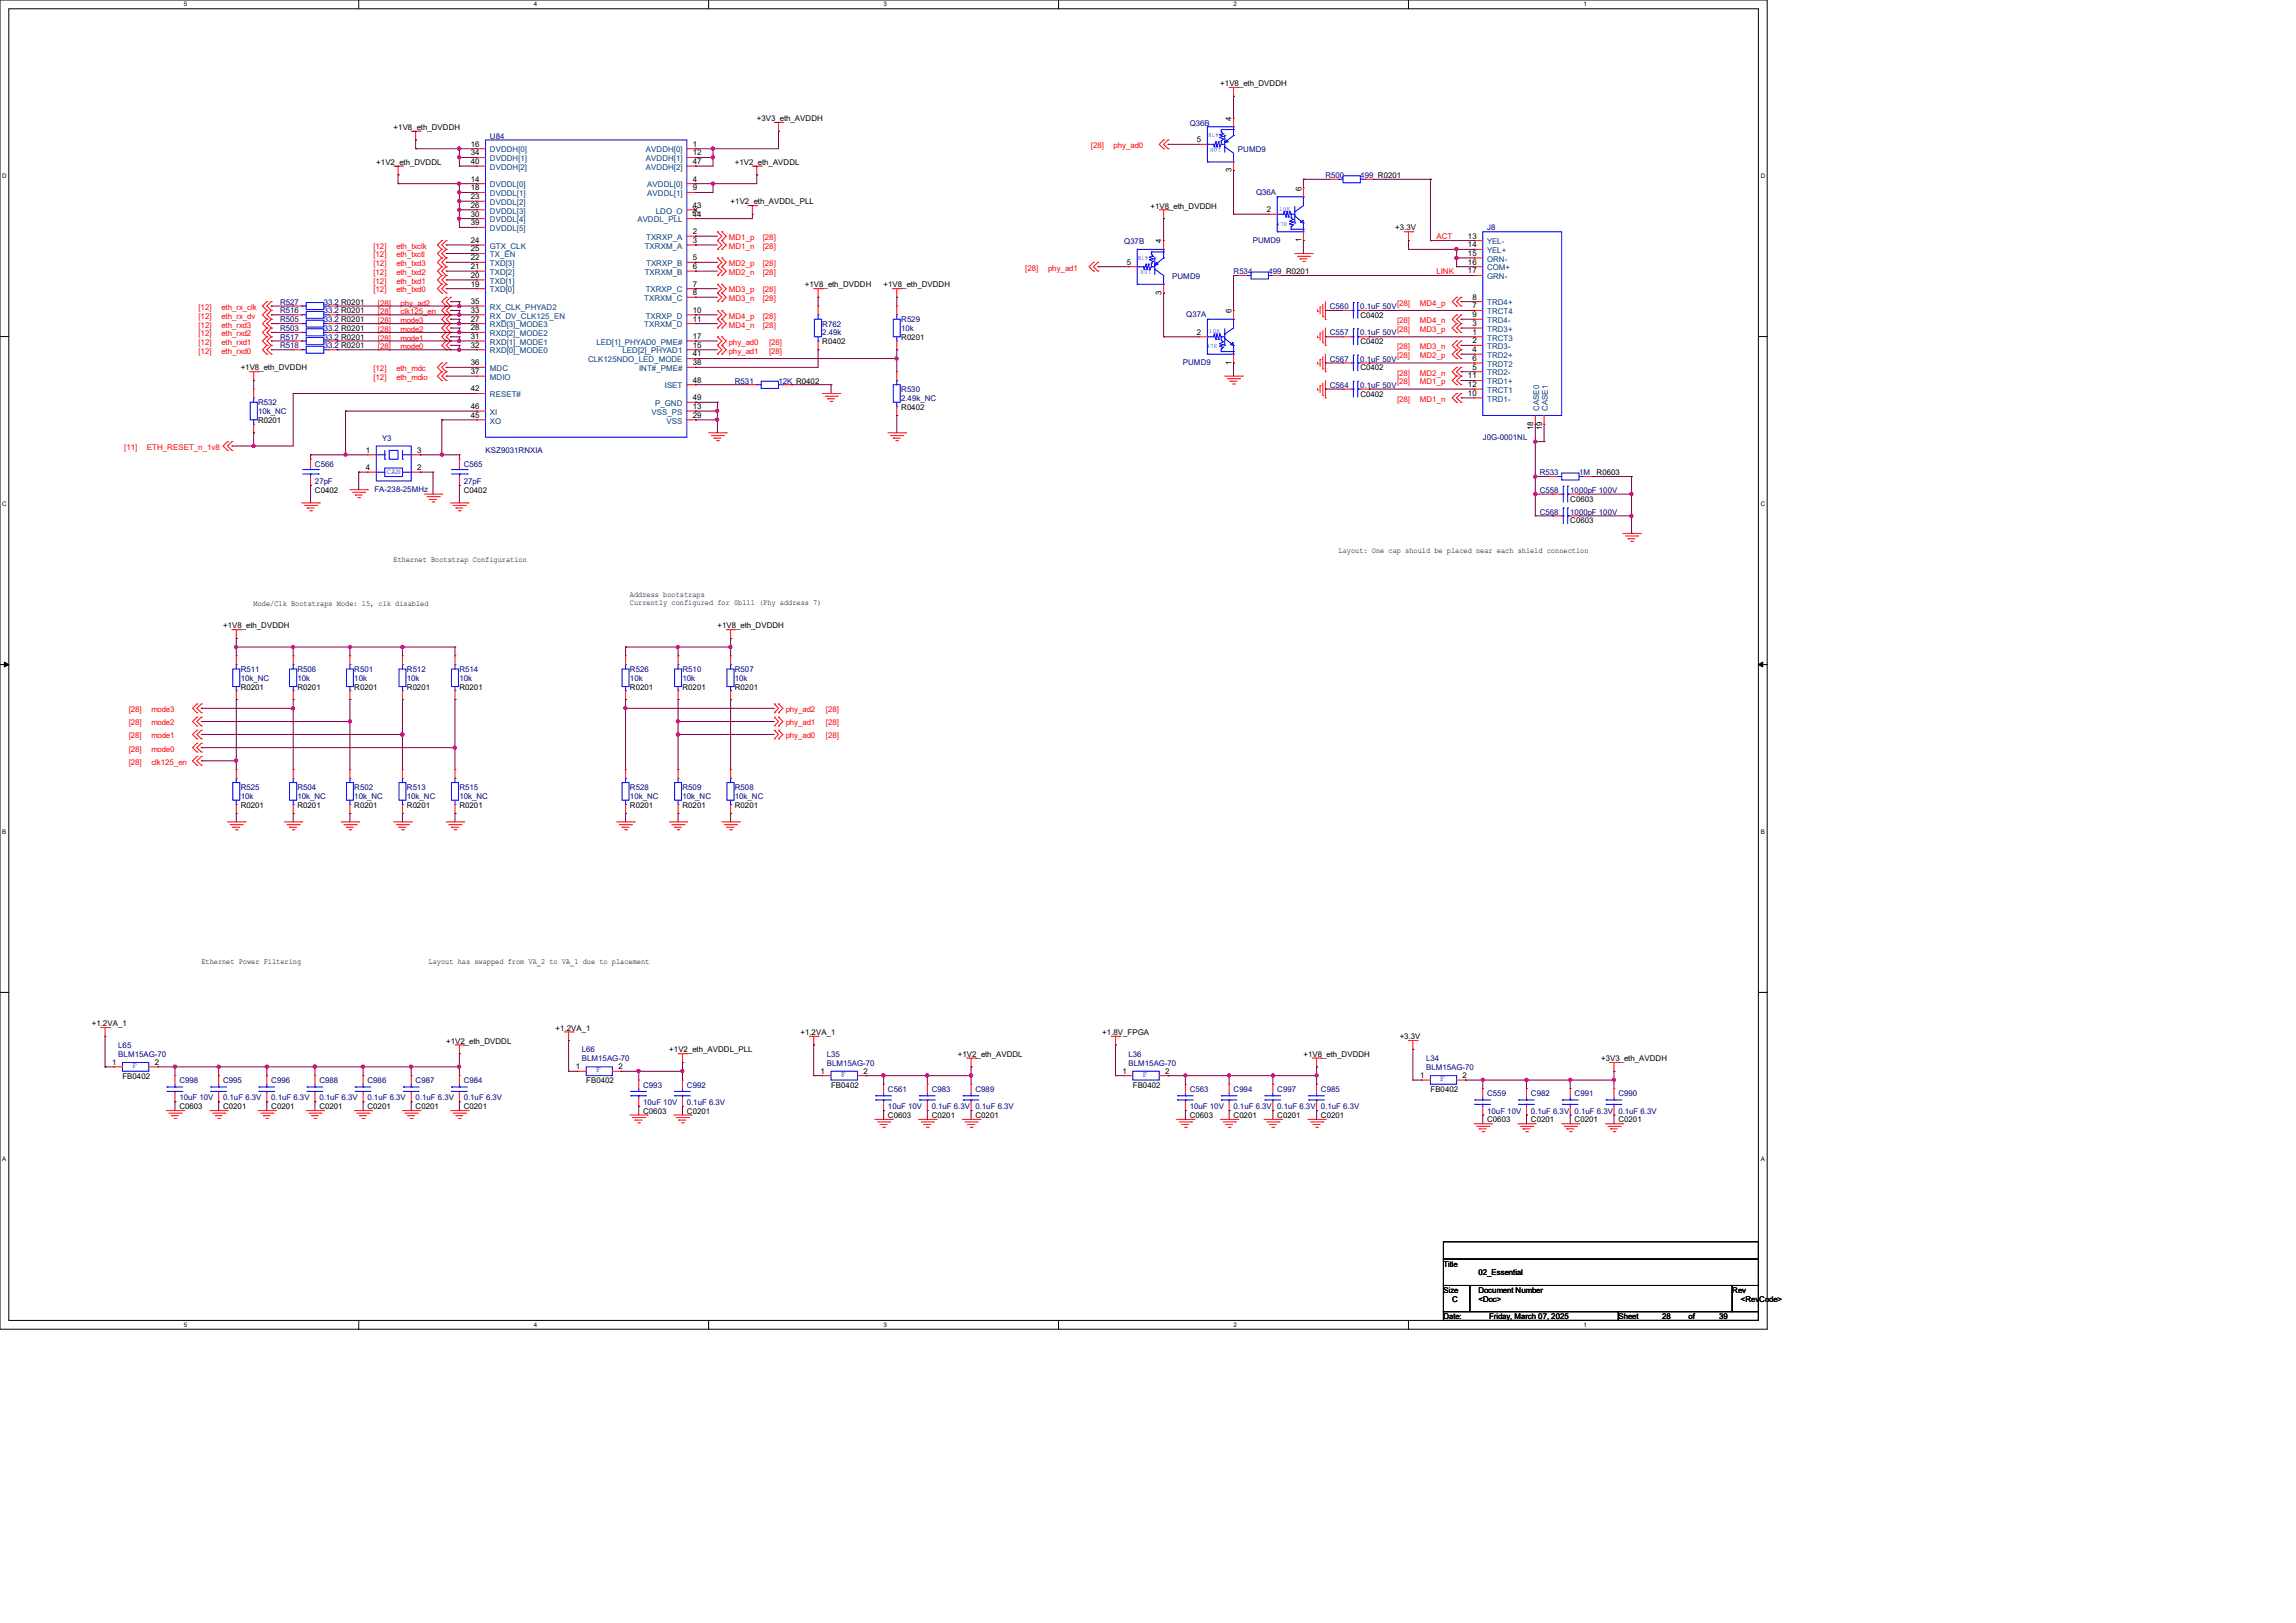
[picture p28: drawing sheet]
<svg xmlns="http://www.w3.org/2000/svg" width="420mm" height="297mm" viewBox="0 0 420 297" stroke-linecap="round" stroke-linejoin="round" font-family="sans-serif">
<defs><g id="words">
<g font-size="1.4">
<text x="223.2" y="15.7">+1V8_eth_DVDDH</text>
<text x="72" y="23.7">+1V8_eth_DVDDH</text>
<text x="138.4" y="22.2">+3V3_eth_AVDDH</text>
<text x="225.3" y="22.1" transform="rotate(-90 225.3 22.1)">4</text>
<text x="86.1" y="26.8">16</text>
<text x="86.1" y="28.4">34</text>
<text x="126.7" y="26.8">1</text>
<text x="126.7" y="28.4">12</text>
<text x="218.9" y="26">5</text>
<text x="68.8" y="30.2">+1V2_eth_DVDDL</text>
<text x="86.1" y="30">40</text>
<text x="86.1" y="33.2">14</text>
<text x="86.1" y="34.8">18</text>
<text x="126.7" y="30">47</text>
<text x="126.7" y="33.2">4</text>
<text x="126.7" y="34.8">9</text>
<text x="134.4" y="30.2">+1V2_eth_AVDDL</text>
<text x="225.3" y="31.5" transform="rotate(-90 225.3 31.5)">3</text>
<text x="238" y="34.9" transform="rotate(-90 238 34.9)">6</text>
<text x="86.1" y="36.5">23</text>
<text x="86.1" y="38">26</text>
<text x="86.1" y="39.6">30</text>
<text x="86.1" y="41.2">39</text>
<text x="126.7" y="38">43</text>
<text x="126.7" y="39.6">44</text>
<text x="133.6" y="37.4">+1V2_eth_AVDDL_PLL</text>
<text x="210.4" y="38.2">+1V8_eth_DVDDH</text>
<text x="231.7" y="38.8">2</text>
<text x="86.1" y="44.5">24</text>
<text x="86.1" y="46">25</text>
<text x="86.1" y="47.6">22</text>
<text x="126.7" y="42.8">2</text>
<text x="126.7" y="44.5">3</text>
<text x="126.7" y="47.6">5</text>
<text x="212.5" y="44.5" transform="rotate(-90 212.5 44.5)">4</text>
<text x="238" y="44.3" transform="rotate(-90 238 44.3)">1</text>
<text x="255.2" y="42.2">+3.3V</text>
<text x="268.5" y="43.6">13</text>
<text x="268.5" y="45.3">14</text>
<text x="268.5" y="46.8">15</text>
<text x="86.1" y="49.2">21</text>
<text x="86.1" y="50.8">20</text>
<text x="86.1" y="52.5">19</text>
<text x="126.7" y="49.2">6</text>
<text x="126.7" y="52.5">7</text>
<text x="147.2" y="52.6">+1V8_eth_DVDDH</text>
<text x="161.6" y="52.6">+1V8_eth_DVDDH</text>
<text x="206.1" y="48.4">5</text>
<text x="212.5" y="53.9" transform="rotate(-90 212.5 53.9)">3</text>
<text x="268.5" y="48.4">16</text>
<text x="268.5" y="50">17</text>
<text x="86.1" y="55.6">35</text>
<text x="86.1" y="57.2">33</text>
<text x="86.1" y="58.8">27</text>
<text x="126.7" y="54">8</text>
<text x="126.7" y="57.2">10</text>
<text x="126.7" y="58.8">11</text>
<text x="225.3" y="57.3" transform="rotate(-90 225.3 57.3)">6</text>
<text x="248.8" y="58.2">C0402</text>
<text x="269.3" y="54.8">8</text>
<text x="269.3" y="56.4">7</text>
<text x="269.3" y="58">9</text>
<text x="269.3" y="59.6">3</text>
<text x="86.1" y="60.5">28</text>
<text x="86.1" y="62">31</text>
<text x="86.1" y="63.6">32</text>
<text x="126.7" y="62">17</text>
<text x="126.7" y="63.6">15</text>
<text x="126.7" y="65.2">41</text>
<text x="150.4" y="63">R0402</text>
<text x="164.8" y="62.2">R0201</text>
<text x="218.9" y="61.3">2</text>
<text x="248.8" y="63">C0402</text>
<text x="269.3" y="61.3">1</text>
<text x="269.3" y="62.8">2</text>
<text x="269.3" y="64.4">4</text>
<text x="44" y="67.8">+1V8_eth_DVDDH</text>
<text x="86.1" y="66.8">36</text>
<text x="86.1" y="68.5">37</text>
<text x="86.1" y="71.6">42</text>
<text x="126.7" y="66.8">38</text>
<text x="126.7" y="70">48</text>
<text x="225.3" y="66.7" transform="rotate(-90 225.3 66.7)">1</text>
<text x="248.8" y="67.8">C0402</text>
<text x="268.5" y="69.3">11</text>
<text x="268.5" y="70.8">12</text>
<text x="269.3" y="66">6</text>
<text x="269.3" y="67.7">5</text>
<text x="47.2" y="77.4">R0201</text>
<text x="86.1" y="74.8">46</text>
<text x="86.1" y="76.5">45</text>
<text x="126.7" y="73.2">49</text>
<text x="126.7" y="74.8">13</text>
<text x="126.7" y="76.5">29</text>
<text x="164.8" y="75">R0402</text>
<text x="248.8" y="72.6">C0402</text>
<text x="268.5" y="72.4">10</text>
<text x="66.9" y="82.8">1</text>
<text x="76.3" y="82.8">3</text>
<text x="280.5" y="78.7" transform="rotate(-90 280.5 78.7)">18</text>
<text x="282.1" y="78.7" transform="rotate(-90 282.1 78.7)">19</text>
<text x="66.9" y="86">4</text>
<text x="76.3" y="86">2</text>
<text x="292.1" y="87">R0603</text>
<text x="57.6" y="90.2">C0402</text>
<text x="84.8" y="90.2">C0402</text>
<text x="287.2" y="95.8">C0603</text>
<text x="287.2" y="91.8">C0603</text>
<text x="244.9" y="101.2">Layout: One cap should be placed near each shield connection</text>
<text x="72" y="102.8">Ethernet Bootstrap Configuration</text>
<text x="46.4" y="110.8">Mode/Clk Bootstraps Mode: 15, clk disabled</text>
<text x="115.2" y="109.2">Address bootstraps</text>
<text x="115.2" y="110.7">Currently configured for 0b111 (Phy address 7)</text>
<text x="40.8" y="115">+1V8_eth_DVDDH</text>
<text x="131.2" y="115">+1V8_eth_DVDDH</text>
<text x="44" y="126.2">R0201</text>
<text x="54.4" y="126.2">R0201</text>
<text x="64.8" y="126.2">R0201</text>
<text x="74.4" y="126.2">R0201</text>
<text x="84" y="126.2">R0201</text>
<text x="115.2" y="126.2">R0201</text>
<text x="124.8" y="126.2">R0201</text>
<text x="134.4" y="126.2">R0201</text>
<text x="44" y="147.8">R0201</text>
<text x="54.4" y="147.8">R0201</text>
<text x="64.8" y="147.8">R0201</text>
<text x="74.4" y="147.8">R0201</text>
<text x="84" y="147.8">R0201</text>
<text x="115.2" y="147.8">R0201</text>
<text x="124.8" y="147.8">R0201</text>
<text x="134.4" y="147.8">R0201</text>
<text x="36.8" y="176.4">Ethernet Power Filtering</text>
<text x="78.4" y="176.4">Layout has swapped from VA_2 to VA_1 due to placement</text>
<text x="16.8" y="187.8">+1.2VA_1</text>
<text x="81.6" y="191">+1V2_eth_DVDDL</text>
<text x="101.6" y="188.6">+1.2VA_1</text>
<text x="146.4" y="189.4">+1.2VA_1</text>
<text x="201.6" y="189.4">+1.8V_FPGA</text>
<text x="256" y="190.2">+3.3V</text>
<text x="20.5" y="194.9">1</text>
<text x="22.4" y="197.4">FB0402</text>
<text x="28.3" y="194.9">2</text>
<text x="105.3" y="195.7">1</text>
<text x="113.1" y="195.7">2</text>
<text x="122.4" y="192.6">+1V2_eth_AVDDL_PLL</text>
<text x="150.1" y="196.5">1</text>
<text x="157.9" y="196.5">2</text>
<text x="175.2" y="193.4">+1V2_eth_AVDDL</text>
<text x="205.3" y="196.5">1</text>
<text x="213.1" y="196.5">2</text>
<text x="238.4" y="193.4">+1V8_eth_DVDDH</text>
<text x="259.8" y="197.3">1</text>
<text x="267.5" y="197.3">2</text>
<text x="292.9" y="194.2">+3V3_eth_AVDDH</text>
<text x="32.8" y="203">C0603</text>
<text x="40.8" y="203">C0201</text>
<text x="49.6" y="203">C0201</text>
<text x="58.4" y="203">C0201</text>
<text x="67.2" y="203">C0201</text>
<text x="76" y="203">C0201</text>
<text x="84.8" y="203">C0201</text>
<text x="107.2" y="198.2">FB0402</text>
<text x="117.6" y="203.8">C0603</text>
<text x="125.6" y="203.8">C0201</text>
<text x="152" y="199">FB0402</text>
<text x="207.2" y="199">FB0402</text>
<text x="261.7" y="199.8">FB0402</text>
<text x="162.4" y="204.6">C0603</text>
<text x="170.4" y="204.6">C0201</text>
<text x="178.4" y="204.6">C0201</text>
<text x="217.6" y="204.6">C0603</text>
<text x="225.6" y="204.6">C0201</text>
<text x="233.6" y="204.6">C0201</text>
<text x="241.6" y="204.6">C0201</text>
<text x="272" y="205.4">C0603</text>
<text x="280" y="205.4">C0201</text>
<text x="288" y="205.4">C0201</text>
<text x="296" y="205.4">C0201</text>
<text x="264" y="231.8">Title</text>
<text x="270.4" y="233.4">02_Essential</text>
<text x="264" y="236.6">Size</text>
<text x="265.6" y="238.2">C</text>
<text x="270.4" y="236.6">Document Number</text>
<text x="270.4" y="238.2">&lt;Doc&gt;</text>
<text x="316.9" y="236.6">Rev</text>
<text x="318.4" y="238.2">&lt;RevCode&gt;</text>
<text x="264" y="241.4">Date:</text>
<text x="272.4" y="241.4">Friday, March 07, 2025</text>
<text x="296" y="241.4">Sheet</text>
<text x="304" y="241.4">28</text>
<text x="308.9" y="241.4">of</text>
<text x="314.5" y="241.4">39</text>
</g>
<g font-size="1.4" fill="#000080">
<text x="217.6" y="23">Q36B</text>
<text x="89.6" y="25.4">U84</text>
<text x="226.4" y="27.8">PUMD9</text>
<text x="229.8" y="35.6">Q36A</text>
<text x="242.4" y="32.6">R500</text>
<text x="248.8" y="32.6">499 R0201</text>
<text x="205.7" y="44.6">Q37B</text>
<text x="229.2" y="44.4">PUMD9</text>
<text x="272" y="42.2">J8</text>
<text x="214.4" y="51">PUMD9</text>
<text x="225.6" y="50.2">R534</text>
<text x="232" y="50.2">499 R0201</text>
<text x="51.2" y="59">R505</text>
<text x="51.2" y="55.8">R527</text>
<text x="51.2" y="57.4">R516</text>
<text x="59.2" y="59">33.2 R0201</text>
<text x="59.2" y="55.8">33.2 R0201</text>
<text x="59.2" y="57.4">33.2 R0201</text>
<text x="150.4" y="59.8">R762</text>
<text x="164.8" y="59">R529</text>
<text x="217" y="58">Q37A</text>
<text x="243.2" y="56.6">C560</text>
<text x="248.8" y="56.6">0.1uF 50V</text>
<text x="51.2" y="60.6">R503</text>
<text x="51.2" y="62.2">R517</text>
<text x="51.2" y="63.8">R518</text>
<text x="59.2" y="60.6">33.2 R0201</text>
<text x="59.2" y="62.2">33.2 R0201</text>
<text x="59.2" y="63.8">33.2 R0201</text>
<text x="150.4" y="61.4">2.49k</text>
<text x="164.8" y="60.6">10k</text>
<text x="243.2" y="61.4">C557</text>
<text x="248.8" y="61.4">0.1uF 50V</text>
<text x="134.4" y="70.2">R531</text>
<text x="142.4" y="70.2">12K R0402</text>
<text x="164.8" y="71.8">R530</text>
<text x="216.4" y="66.8">PUMD9</text>
<text x="243.2" y="66.2">C567</text>
<text x="243.2" y="71">C564</text>
<text x="248.8" y="66.2">0.1uF 50V</text>
<text x="248.8" y="71">0.1uF 50V</text>
<text x="47.2" y="74.2">R532</text>
<text x="47.2" y="75.8">10k_NC</text>
<text x="164.8" y="73.4">2.49k_NC</text>
<text x="69.9" y="80.7">Y3</text>
<text x="88.8" y="83">KSZ9031RNXIA</text>
<text x="271.2" y="80.6">J0G-0001NL</text>
<text x="57.6" y="85.4">C566</text>
<text x="57.6" y="88.6">27pF</text>
<text x="84.8" y="85.4">C565</text>
<text x="84.8" y="88.6">27pF</text>
<text x="281.6" y="87">R533</text>
<text x="288.8" y="87">1M</text>
<text x="68.5" y="90">FA-238-25MHz</text>
<text x="281.6" y="94.2">C568</text>
<text x="281.6" y="90.2">C558</text>
<text x="287.2" y="94.2">1000pF 100V</text>
<text x="287.2" y="90.2">1000pF 100V</text>
<text x="44" y="123">R511</text>
<text x="44" y="124.6">10k_NC</text>
<text x="54.4" y="123">R506</text>
<text x="54.4" y="124.6">10k</text>
<text x="64.8" y="123">R501</text>
<text x="64.8" y="124.6">10k</text>
<text x="74.4" y="123">R512</text>
<text x="74.4" y="124.6">10k</text>
<text x="84" y="123">R514</text>
<text x="84" y="124.6">10k</text>
<text x="115.2" y="123">R526</text>
<text x="115.2" y="124.6">10k</text>
<text x="124.8" y="123">R510</text>
<text x="124.8" y="124.6">10k</text>
<text x="134.4" y="123">R507</text>
<text x="134.4" y="124.6">10k</text>
<text x="44" y="144.6">R525</text>
<text x="44" y="146.2">10k</text>
<text x="54.4" y="144.6">R504</text>
<text x="54.4" y="146.2">10k_NC</text>
<text x="64.8" y="144.6">R502</text>
<text x="64.8" y="146.2">10k_NC</text>
<text x="74.4" y="144.6">R513</text>
<text x="74.4" y="146.2">10k_NC</text>
<text x="84" y="144.6">R515</text>
<text x="84" y="146.2">10k_NC</text>
<text x="115.2" y="144.6">R528</text>
<text x="115.2" y="146.2">10k_NC</text>
<text x="124.8" y="144.6">R509</text>
<text x="124.8" y="146.2">10k_NC</text>
<text x="134.4" y="144.6">R508</text>
<text x="134.4" y="146.2">10k_NC</text>
<text x="21.6" y="191.8">L65</text>
<text x="21.6" y="193.4">BLM15AG-70</text>
<text x="106.4" y="192.6">L66</text>
<text x="106.4" y="194.2">BLM15AG-70</text>
<text x="151.2" y="193.4">L35</text>
<text x="151.2" y="195">BLM15AG-70</text>
<text x="206.4" y="193.4">L36</text>
<text x="206.4" y="195">BLM15AG-70</text>
<text x="260.9" y="194.2">L34</text>
<text x="260.9" y="195.8">BLM15AG-70</text>
<text x="32.8" y="198.2">C998</text>
<text x="32.8" y="201.4">10uF 10V</text>
<text x="40.8" y="198.2">C995</text>
<text x="40.8" y="201.4">0.1uF 6.3V</text>
<text x="49.6" y="198.2">C996</text>
<text x="49.6" y="201.4">0.1uF 6.3V</text>
<text x="58.4" y="198.2">C988</text>
<text x="58.4" y="201.4">0.1uF 6.3V</text>
<text x="67.2" y="198.2">C986</text>
<text x="67.2" y="201.4">0.1uF 6.3V</text>
<text x="76" y="198.2">C987</text>
<text x="76" y="201.4">0.1uF 6.3V</text>
<text x="84.8" y="198.2">C984</text>
<text x="84.8" y="201.4">0.1uF 6.3V</text>
<text x="117.6" y="199">C993</text>
<text x="117.6" y="202.2">10uF 10V</text>
<text x="125.6" y="199">C992</text>
<text x="125.6" y="202.2">0.1uF 6.3V</text>
<text x="162.4" y="199.8">C561</text>
<text x="162.4" y="203">10uF 10V</text>
<text x="170.4" y="199.8">C983</text>
<text x="170.4" y="203">0.1uF 6.3V 0.1uF 6.3V</text>
<text x="178.4" y="199.8">C989</text>
<text x="217.6" y="199.8">C563</text>
<text x="217.6" y="203">10uF 10V</text>
<text x="225.6" y="199.8">C994</text>
<text x="225.6" y="203">0.1uF 6.3V 0.1uF 6.3V 0.1uF 6.3V</text>
<text x="233.6" y="199.8">C997</text>
<text x="241.6" y="199.8">C985</text>
<text x="272" y="200.6">C559</text>
<text x="272" y="203.8">10uF 10V</text>
<text x="280" y="200.6">C982</text>
<text x="280" y="203.8">0.1uF 6.3V 0.1uF 6.3V 0.1uF 6.3V</text>
<text x="288" y="200.6">C991</text>
<text x="296" y="200.6">C990</text>
</g>
<g font-size="1.4" fill="#004080">
<text x="89.6" y="27.9">DVDDH[0]</text>
<text x="89.6" y="29.5">DVDDH[1]</text>
<text x="118.2" y="27.9">AVDDH[0]</text>
<text x="118.2" y="29.5">AVDDH[1]</text>
<text x="89.6" y="31.1">DVDDH[2]</text>
<text x="89.6" y="34.3">DVDDL[0]</text>
<text x="89.6" y="35.9">DVDDL[1]</text>
<text x="118.2" y="31.1">AVDDH[2]</text>
<text x="118.4" y="34.3">AVDDL[0]</text>
<text x="118.4" y="35.9">AVDDL[1]</text>
<text x="89.6" y="37.5">DVDDL[2]</text>
<text x="89.6" y="39.1">DVDDL[3]</text>
<text x="89.6" y="40.7">DVDDL[4]</text>
<text x="116.6" y="40.7">AVDDL_PLL</text>
<text x="120" y="39.1">LDO_O</text>
<text x="89.6" y="42.3">DVDDL[5]</text>
<text x="89.6" y="45.5">GTX_CLK</text>
<text x="89.6" y="47.1">TX_EN</text>
<text x="117.9" y="45.5">TXRXM_A</text>
<text x="118.2" y="43.9">TXRXP_A</text>
<text x="272" y="44.7">YEL-</text>
<text x="272" y="46.3">YEL+</text>
<text x="272" y="47.9">ORN-</text>
<text x="89.6" y="48.7">TXD[3]</text>
<text x="89.6" y="50.3">TXD[2]</text>
<text x="89.6" y="51.9">TXD[1]</text>
<text x="89.6" y="53.5">TXD[0]</text>
<text x="117.9" y="50.3">TXRXM_B</text>
<text x="118.1" y="53.5">TXRXP_C</text>
<text x="118.2" y="48.7">TXRXP_B</text>
<text x="272" y="49.5">COM+</text>
<text x="272" y="51.1">GRN-</text>
<text x="89.6" y="56.7">RX_CLK_PHYAD2</text>
<text x="89.6" y="58.3">RX_DV_CLK125_EN</text>
<text x="89.6" y="59.9">RXD[3]_MODE3</text>
<text x="117.9" y="55.1">TXRXM_C</text>
<text x="117.9" y="59.9">TXRXM_D</text>
<text x="118.1" y="58.3">TXRXP_D</text>
<text x="272" y="55.9">TRD4+</text>
<text x="272" y="57.5">TRCT4</text>
<text x="272" y="59.1">TRD4-</text>
<text x="89.6" y="61.5">RXD[2]_MODE2</text>
<text x="89.6" y="63.1">RXD[1]_MODE1</text>
<text x="89.6" y="64.7">RXD[0]_MODE0</text>
<text x="109.1" y="63.1">LED[1]_PHYAD0_PME#</text>
<text x="113.9" y="64.7">LED[2]_PHYAD1</text>
<text x="272" y="60.7">TRD3+</text>
<text x="272" y="62.3">TRCT3</text>
<text x="272" y="63.9">TRD3-</text>
<text x="272" y="65.5">TRD2+</text>
<text x="89.6" y="67.9">MDC</text>
<text x="89.6" y="69.5">MDIO</text>
<text x="107.6" y="66.3">CLK125NDO_LED_MODE</text>
<text x="116.9" y="67.9">INT#_PME#</text>
<text x="121.6" y="71.1">ISET</text>
<text x="272" y="67.1">TRDT2</text>
<text x="272" y="68.7">TRD2-</text>
<text x="272" y="70.3">TRD1+</text>
<text x="272" y="71.9">TRCT1</text>
<text x="89.6" y="72.7">RESET#</text>
<text x="89.6" y="75.9">XI</text>
<text x="89.6" y="77.5">XO</text>
<text x="119.2" y="75.9">VSS_PS</text>
<text x="119.8" y="74.3">P_GND</text>
<text x="121.9" y="77.5">VSS</text>
<text x="272" y="73.5">TRD1-</text>
<text x="281.5" y="75.2" transform="rotate(-90 281.5 75.2)">CASE0</text>
<text x="283.1" y="75.2" transform="rotate(-90 283.1 75.2)">CASE1</text>
</g>
<g font-size="1.4" fill="#f00">
<text x="199.6" y="27.1">[28]</text>
<text x="203.7" y="27.1">phy_ad0</text>
<text x="68.3" y="45.5">[12]</text>
<text x="68.3" y="47.1">[12]</text>
<text x="72.5" y="45.5">eth_txclk</text>
<text x="72.5" y="47.1">eth_txctl</text>
<text x="133.3" y="43.9">MD1_p</text>
<text x="133.3" y="45.5">MD1_n</text>
<text x="139.5" y="43.9">[28]</text>
<text x="139.5" y="45.5">[28]</text>
<text x="262.8" y="43.7">ACT</text>
<text x="68.3" y="48.7">[12]</text>
<text x="68.3" y="50.3">[12]</text>
<text x="68.3" y="51.9">[12]</text>
<text x="68.3" y="53.5">[12]</text>
<text x="72.5" y="48.7">eth_txd3</text>
<text x="72.5" y="50.3">eth_txd2</text>
<text x="72.5" y="51.9">eth_txd1</text>
<text x="72.5" y="53.5">eth_txd0</text>
<text x="133.3" y="48.7">MD2_p</text>
<text x="133.3" y="50.3">MD2_n</text>
<text x="133.3" y="53.5">MD3_p</text>
<text x="139.5" y="48.7">[28]</text>
<text x="139.5" y="50.3">[28]</text>
<text x="139.5" y="53.5">[28]</text>
<text x="187.5" y="49.5">[28]</text>
<text x="191.7" y="49.5">phy_ad1</text>
<text x="262.8" y="50.1">LINK</text>
<text x="36.3" y="56.7">[12]</text>
<text x="36.3" y="58.3">[12]</text>
<text x="36.3" y="59.9">[12]</text>
<text x="40.5" y="56.7">eth_rx_clk</text>
<text x="40.5" y="58.3">eth_rx_dv</text>
<text x="40.5" y="59.9">eth_rxd3</text>
<text x="69.1" y="55.9">[28]</text>
<text x="69.1" y="57.5">[28]</text>
<text x="69.1" y="59.1">[28]</text>
<text x="73.3" y="55.9">phy_ad2</text>
<text x="73.3" y="57.5">clk125_en</text>
<text x="73.3" y="59.1">mode3</text>
<text x="133.3" y="55.1">MD3_n</text>
<text x="133.3" y="58.3">MD4_p</text>
<text x="133.3" y="59.9">MD4_n</text>
<text x="139.5" y="55.1">[28]</text>
<text x="139.5" y="58.3">[28]</text>
<text x="139.5" y="59.9">[28]</text>
<text x="255.6" y="55.9">[28]</text>
<text x="255.6" y="59.1">[28]</text>
<text x="259.7" y="55.9">MD4_p</text>
<text x="259.7" y="59.1">MD4_n</text>
<text x="36.3" y="61.5">[12]</text>
<text x="36.3" y="63.1">[12]</text>
<text x="36.3" y="64.7">[12]</text>
<text x="40.5" y="61.5">eth_rxd2</text>
<text x="40.5" y="63.1">eth_rxd1</text>
<text x="40.5" y="64.7">eth_rxd0</text>
<text x="69.1" y="60.8">[28]</text>
<text x="69.1" y="62.3">[28]</text>
<text x="69.1" y="63.9">[28]</text>
<text x="73.3" y="60.8">mode2</text>
<text x="73.3" y="62.3">mode1</text>
<text x="73.3" y="63.9">mode0</text>
<text x="133.3" y="63.1">phy_ad0</text>
<text x="133.3" y="64.7">phy_ad1</text>
<text x="140.7" y="63.1">[28]</text>
<text x="140.7" y="64.7">[28]</text>
<text x="255.6" y="60.8">[28]</text>
<text x="255.6" y="63.9">[28]</text>
<text x="255.6" y="65.5">[28]</text>
<text x="259.7" y="60.8">MD3_p</text>
<text x="259.7" y="63.9">MD3_n</text>
<text x="259.7" y="65.5">MD2_p</text>
<text x="68.3" y="67.9">[12]</text>
<text x="68.3" y="69.5">[12]</text>
<text x="72.5" y="67.9">eth_mdc</text>
<text x="72.5" y="69.5">eth_mdio</text>
<text x="255.6" y="68.8">[28]</text>
<text x="255.6" y="70.3">[28]</text>
<text x="259.7" y="68.8">MD2_n</text>
<text x="259.7" y="70.3">MD1_p</text>
<text x="255.6" y="73.5">[28]</text>
<text x="259.7" y="73.5">MD1_n</text>
<text x="22.7" y="82.3">[11]</text>
<text x="26.9" y="82.3">ETH_RESET_n_1v8</text>
<text x="23.5" y="130.3">[28]</text>
<text x="27.7" y="130.3">mode3</text>
<text x="143.7" y="130.3">phy_ad2</text>
<text x="151.1" y="130.3">[28]</text>
<text x="23.5" y="132.8">[28]</text>
<text x="23.5" y="135.1">[28]</text>
<text x="23.5" y="137.5">[28]</text>
<text x="27.7" y="132.8">mode2</text>
<text x="27.7" y="135.1">mode1</text>
<text x="27.7" y="137.5">mode0</text>
<text x="143.7" y="132.8">phy_ad1</text>
<text x="143.7" y="135.1">phy_ad0</text>
<text x="151.1" y="132.8">[28]</text>
<text x="151.1" y="135.1">[28]</text>
<text x="23.5" y="140">[28]</text>
<text x="27.7" y="140">clk125_en</text>
</g>
<g font-size="1.4" fill="#00f">
<text x="70.7" y="86.7">CAN</text>
<text x="24.2" y="195.5">F</text>
<text x="109" y="196.3">F</text>
<text x="153.8" y="197.1">F</text>
<text x="209" y="197.1">F</text>
<text x="263.4" y="197.9">F</text>
</g>
<g font-size="1.1">
<text x="33.6" y="1.1">5</text>
<text x="97.6" y="1.1">4</text>
<text x="161.6" y="1.1">3</text>
<text x="225.6" y="1.1">2</text>
<text x="289.6" y="1.1">1</text>
<text x=".4" y="32.6">D</text>
<text x="322.1" y="32.6">D</text>
<text x=".4" y="92.5">C</text>
<text x="322.1" y="92.5">C</text>
<text x=".4" y="152.6">B</text>
<text x="322.1" y="152.6">B</text>
<text x=".4" y="212.6">A</text>
<text x="322.1" y="212.6">A</text>
<text x="33.6" y="242.8">5</text>
<text x="97.6" y="242.8">4</text>
<text x="161.6" y="242.8">3</text>
<text x="225.6" y="242.8">2</text>
<text x="289.6" y="242.8">1</text>
</g>
<g font-size="1.1" fill="#00f">
<text x="222.9" y="24.3" transform="rotate(-180 222.9 24.3)">47K</text>
<text x="223.4" y="27.1" transform="rotate(-180 223.4 27.1)">10K</text>
<text x="233.5" y="41.3">47K</text>
<text x="234" y="38.6">10K</text>
<text x="210.1" y="46.8" transform="rotate(-180 210.1 46.8)">47K</text>
<text x="210.6" y="49.5" transform="rotate(-180 210.6 49.5)">10K</text>
<text x="220.7" y="63.7">47K</text>
<text x="221.1" y="61">10K</text>
</g>
</g></defs>
<path d="M0 0h323.3v243.2h-323.3zM1.6 1.6h320v240h-320z" fill="none" stroke="#000" stroke-width=".18"/>
<g fill="#fff">
<path d="M33.6 .2h.6v1.2h-.6z"/>
<path d="M33.6 241.8h.6v1.2h-.6z"/>
</g>
<path d="M65.6 0v1.6M65.6 241.6v1.6" fill="none" stroke="#000" stroke-width=".18"/>
<g fill="#fff">
<path d="M97.6 .2h.6v1.2h-.6z"/>
<path d="M97.6 241.8h.6v1.2h-.6z"/>
</g>
<path d="M129.6 0v1.6M129.6 241.6v1.6" fill="none" stroke="#000" stroke-width=".18"/>
<g fill="#fff">
<path d="M161.6 .2h.6v1.2h-.6z"/>
<path d="M161.6 241.8h.6v1.2h-.6z"/>
</g>
<path d="M193.6 0v1.6M193.6 241.6v1.6" fill="none" stroke="#000" stroke-width=".18"/>
<g fill="#fff">
<path d="M225.6 .2h.6v1.2h-.6z"/>
<path d="M225.6 241.8h.6v1.2h-.6z"/>
</g>
<path d="M257.6 0v1.6M257.6 241.6v1.6" fill="none" stroke="#000" stroke-width=".18"/>
<g fill="#fff">
<path d="M289.6 .2h.6v1.2h-.6z"/>
<path d="M289.6 241.8h.6v1.2h-.6z"/>
<path d="M.4 31.6h.8v1.2h-.8z"/>
<path d="M322.1 31.6h.7v1.2h-.7z"/>
<path d="M.4 91.6h.8v1.2h-.8z"/>
<path d="M322.1 91.6h.7v1.2h-.7z"/>
</g>
<path d="M0 61.6h1.6M321.6 61.6h1.7" fill="none" stroke="#000" stroke-width=".18"/>
<g fill="#fff">
<path d="M.4 151.6h.7v1.2h-.7z"/>
<path d="M322.1 151.6h.7v1.2h-.7z"/>
</g>
<path d="M0 121.6h1.6M321.6 121.6h1.7" fill="none" stroke="#000" stroke-width=".18"/>
<path d="M.8 121.2l.8 .4-.8 .4zM321.6 121.6l.9-.4v.8z" fill="#000" stroke="#000" stroke-width=".18"/>
<g fill="#fff">
<path d="M.4 211.6h.7v1.2h-.7z"/>
<path d="M322.1 211.6h.7v1.2h-.7z"/>
</g>
<path d="M0 181.6h1.6M321.6 181.6h1.7M264 227.2h57.6v3.2h-57.6zM264 230.4h57.6v4.8h-57.6zM264 235.2h4.9v4.8h-4.9zM268.9 235.2h48v4.8h-48zM316.9 235.2h4.7v4.8h-4.7zM264 240h32v1.6h-32zM296 240h25.6v1.6h-25.6z" fill="none" stroke="#000" stroke-width=".18"/>
<g fill="none" stroke="#f00" stroke-width=".18">
<path d="M224.8 16h1.6M225.6 17.6h.1M225.6 16v1.6M226.4 16h.1M72 30.4h1.6M72.8 32h.1M72.8 30.4v1.6M73.6 30.4h.1M75.2 24h1.6M76 25.6h.1M76 24v1.6M76.8 24h.1"/>
<path d="M87.2 27.2h.1M87.2 28.8h.1M87.2 30.4h.1M87.2 33.6h.1M87.2 35.2h.1M87.2 36.8h.1M87.2 38.4h.1M87.2 30.4h1.6M87.2 38.4h1.6M87.2 27.2h1.6M87.2 28.8h1.6M87.2 33.6h1.6"/>
<path d="M87.2 35.2h1.6M87.2 36.8h1.6M125.6 30.4h1.6M125.6 38.4h1.6M125.6 27.2h1.6M125.6 28.8h1.6M125.6 33.6h1.6M125.6 35.2h1.6M127.2 27.2h.1M127.2 28.8h.1M127.2 30.4h.1M127.2 33.6h.1"/>
<path d="M127.2 35.2h.1M127.2 38.4h.1M136.8 37.6h1.6M137.6 39.2h.1M137.6 30.4h1.6M137.6 37.6v1.6M138.4 32h.1M138.4 37.6h.1M138.4 30.4v1.6M139.2 30.4h.1M141.6 22.4h1.6M142.4 24h.1"/>
<path d="M142.4 22.4v1.6M143.2 22.4h.1M212 38.4h1.7M212.9 25.6h.1M212.9 27.2h.1M212.9 38.4v1.6M212.9 25.6l-.9 .8 .9 .8M213.7 38.4h.1M213.7 25.6h.1M213.7 27.2h.1M213.7 25.6l-.8 .8 .8 .8M219.2 26.4h.1"/>
<path d="M219.2 26.4h1.7M225.6 21.6h.1M225.6 31.2h.1M225.6 21.6v1.6M225.6 29.6v1.6M232 39.2h.1M232 39.2h1.6M238.4 34.4h.1M238.4 34.4v1.6M243.2 32.8h.1M243.2 32.8h1.7M249.6 32.8h1.6"/>
<path d="M251.2 32.8h.1M48.8 55.2h.1M48.8 56.8h.1M48.8 58.4h.1M48.8 55.2l-.8 .8 .8 .8M48.8 56.8l-.8 .8 .8 .8M48.8 58.4l-.8 .8 .8 .8M49.6 55.2h.1M49.6 56.8h.1M49.6 58.4h.1M49.6 55.2l-.8 .8 .8 .8M49.6 56.8l-.8 .8 .8 .8"/>
<path d="M49.6 58.4l-.8 .8 .8 .8M53.6 59.2h.1M53.6 56h.1M53.6 57.6h.1M53.6 59.2h1.6M53.6 56h1.6M53.6 57.6h1.6M60 59.2h1.6M60 56h1.6M60 57.6h1.6M61.6 59.2h.1M61.6 56h.1"/>
<path d="M61.6 57.6h.1M80.8 44h.1M80.8 45.6h.1M80.8 47.2h.1M80.8 48.8h.1M80.8 50.4h.1M80.8 52h.1M80.8 53.6h.1M80.8 44l-.8 .8 .8 .8M80.8 45.6l-.8 .8 .8 .8M80.8 47.2l-.8 .8 .8 .8M80.8 48.8l-.8 .8 .8 .8"/>
<path d="M80.8 50.4l-.8 .8 .8 .8M80.8 52l-.8 .8 .8 .8M81.6 44h.1M81.6 45.6h.1M81.6 47.2h.1M81.6 48.8h.1M81.6 50.4h.1M81.6 52h.1M81.6 53.6h.1M81.6 54.4h.1M81.6 56h.1M81.6 57.6h.1"/>
<path d="M81.6 59.2h.1M81.6 44l-.8 .8 .8 .8M81.6 45.6l-.8 .8 .8 .8M81.6 47.2l-.8 .8 .8 .8M81.6 48.8l-.8 .8 .8 .8M81.6 50.4l-.8 .8 .8 .8M81.6 52l-.8 .8 .8 .8M81.6 54.4l-.8 .8 .8 .8M81.6 56l-.8 .8 .8 .8M81.6 57.6l-.8 .8 .8 .8M81.6 59.2l-.8 .8 .8 .8M82.4 54.4h.1"/>
<path d="M82.4 56h.1M82.4 57.6h.1M82.4 59.2h.1M82.4 54.4l-.8 .8 .8 .8M82.4 56l-.8 .8 .8 .8M82.4 57.6l-.8 .8 .8 .8M82.4 59.2l-.8 .8 .8 .8M87.2 40h.1M87.2 41.6h.1M87.2 44.8h.1M87.2 46.4h.1M87.2 48h.1"/>
<path d="M87.2 49.6h.1M87.2 51.2h.1M87.2 52.8h.1M87.2 56h.1M87.2 57.6h.1M87.2 59.2h.1M87.2 46.4h1.6M87.2 52.8h1.6M87.2 59.2h1.6M87.2 56h1.6M87.2 57.6h1.6M87.2 40h1.6"/>
<path d="M87.2 41.6h1.6M87.2 44.8h1.6M87.2 48h1.6M87.2 49.6h1.6M87.2 51.2h1.6M125.6 52.8h1.6M125.6 59.2h1.6M125.6 57.6h1.6M125.6 40h1.6M125.6 44.8h1.6M125.6 48h1.6M125.6 49.6h1.6"/>
<path d="M125.6 43.2h1.6M125.6 54.4h1.6M127.2 40h.1M127.2 43.2h.1M127.2 44.8h.1M127.2 48h.1M127.2 49.6h.1M127.2 52.8h.1M127.2 54.4h.1M127.2 57.6h.1M127.2 59.2h.1M131.2 42.4h.1"/>
<path d="M131.2 44h.1M131.2 45.6h.1M131.2 47.2h.1M131.2 48.8h.1M131.2 50.4h.1M131.2 52h.1M131.2 53.6h.1M131.2 55.2h.1M131.2 56.8h.1M131.2 58.4h.1M131.2 42.4l.8 .8-.8 .8M131.2 44l.8 .8-.8 .8"/>
<path d="M131.2 47.2l.8 .8-.8 .8M131.2 48.8l.8 .8-.8 .8M131.2 52l.8 .8-.8 .8M131.2 53.6l.8 .8-.8 .8M131.2 56.8l.8 .8-.8 .8M131.2 58.4l.8 .8-.8 .8M132 42.4h.1M132 44h.1M132 45.6h.1M132 47.2h.1M132 48.8h.1M132 50.4h.1"/>
<path d="M132 52h.1M132 53.6h.1M132 55.2h.1M132 56.8h.1M132 58.4h.1M132 42.4l.8 .8-.8 .8M132 44l.8 .8-.8 .8M132 47.2l.8 .8-.8 .8M132 48.8l.8 .8-.8 .8M132 52l.8 .8-.8 .8M132 53.6l.8 .8-.8 .8M132 56.8l.8 .8-.8 .8"/>
<path d="M132 58.4l.8 .8-.8 .8M148.8 52.8h1.6M149.6 54.4h.1M149.6 56h.1M149.6 52.8v1.6M149.6 56v1.6M150.4 52.8h.1M163.2 52.8h1.6M164 54.4h.1M164 56h.1M164 52.8v1.6M164 56v1.6"/>
<path d="M164.8 52.8h.1M200 48h.1M200 49.6h.1M200 48l-.8 .8 .8 .8M200.8 48h.1M200.8 49.6h.1M200.8 48l-.8 .8 .8 .8M206.4 48.8h.1M206.4 48.8h1.6M212.9 40h.1M212.9 44h.1M212.9 53.6h.1"/>
<path d="M212.9 44v1.6M212.9 52v1.6M225.6 56.8h.1M225.6 56.8v1.6M226.4 50.4h.1M226.4 50.4h1.6M232.8 50.4h1.6M234.4 50.4h.1M236.9 46.4h3.1M237.3 46.9h2.3M237.8 47.4h.1M237.8 47.4h1.3"/>
<path d="M238.3 47.8h.3M238.4 44h.1M238.4 42.4v1.6M238.6 47.8h.1M239.6 46.9h.1M240 46.4h.1M241 57h.1M241 56.6v.4M241.5 56.2h.1M241.5 56.2v1.2M242 58h.1M242 55.7v2.3"/>
<path d="M242.4 58.4h.1M242.4 55.2v3.2M245.7 56.8h.1M245.7 56.8h1.5M248.8 56.8h1.6M250.4 56.8h.1M256.8 42.4h1.6M257.6 44h.1M257.6 42.4v1.6M258.4 42.4h.1M266.4 54.4h.1M266.4 56h.1"/>
<path d="M266.4 57.6h.1M266.4 59.2h.1M266.4 54.4l-.8 .8 .8 .8M266.4 57.6l-.8 .8 .8 .8M266.4 59.2l-.8 .8 .8 .8M267.3 54.4h.1M267.3 56h.1M267.3 57.6h.1M267.3 59.2h.1M267.3 54.4l-.9 .8 .9 .8M267.3 57.6l-.9 .8 .9 .8M267.3 59.2l-.9 .8 .9 .8"/>
<path d="M269.7 44h.1M269.7 45.6h.1M269.7 47.2h.1M269.7 48.8h.1M269.7 50.4h.1M269.7 55.2h.1M269.7 56.8h.1M269.7 58.4h.1M269.7 48.8h1.5M269.7 56.8h1.5M269.7 44h1.5M269.7 45.6h1.5"/>
<path d="M269.7 47.2h1.5M269.7 50.4h1.5M269.7 55.2h1.5M269.7 58.4h1.5M45.6 68h1.6M46.4 69.6h.1M46.4 71.2h.1M46.4 79.2h.1M46.4 68v1.6M46.4 71.2v1.6M46.4 77.6v1.6M47.2 68h.1"/>
<path d="M48.8 60h.1M48.8 61.6h.1M48.8 63.2h.1M48.8 64.8h.1M48.8 60l-.8 .8 .8 .8M48.8 61.6l-.8 .8 .8 .8M48.8 63.2l-.8 .8 .8 .8M49.6 60h.1M49.6 61.6h.1M49.6 63.2h.1M49.6 64.8h.1M49.6 60l-.8 .8 .8 .8"/>
<path d="M49.6 61.6l-.8 .8 .8 .8M49.6 63.2l-.8 .8 .8 .8M53.6 60.8h.1M53.6 62.4h.1M53.6 64h.1M53.6 60.8h1.6M53.6 62.4h1.6M53.6 64h1.6M60 60.8h1.6M60 62.4h1.6M60 64h1.6M61.6 60.8h.1"/>
<path d="M61.6 62.4h.1M61.6 64h.1M80.8 66.4h.1M80.8 68h.1M80.8 69.6h.1M80.8 66.4l-.8 .8 .8 .8M80.8 68l-.8 .8 .8 .8M81.6 60.8h.1M81.6 62.4h.1M81.6 64h.1M81.6 66.4h.1M81.6 68h.1"/>
<path d="M81.6 69.6h.1M81.6 60.8l-.8 .8 .8 .8M81.6 62.4l-.8 .8 .8 .8M81.6 66.4l-.8 .8 .8 .8M81.6 68l-.8 .8 .8 .8M82.4 60.8h.1M82.4 62.4h.1M82.4 64h.1M82.4 60.8l-.8 .8 .8 .8M82.4 62.4l-.8 .8 .8 .8M87.2 60.8h.1M87.2 62.4h.1"/>
<path d="M87.2 64h.1M87.2 67.2h.1M87.2 68.8h.1M87.2 72h.1M87.2 75.2h.1M87.2 76.8h.1M87.2 72h1.6M87.2 68.8h1.6M87.2 60.8h1.6M87.2 62.4h1.6M87.2 64h1.6M87.2 67.2h1.6"/>
<path d="M87.2 75.2h1.6M87.2 76.8h1.6M125.6 62.4h1.6M125.6 64h1.6M125.6 70.4h1.6M125.6 67.2h1.6M125.6 75.2h1.6M125.6 76.8h1.6M125.6 65.6h1.6M125.6 73.6h1.6M127.2 62.4h.1M127.2 64h.1"/>
<path d="M127.2 65.6h.1M127.2 67.2h.1M127.2 70.4h.1M127.2 73.6h.1M127.2 75.2h.1M127.2 76.8h.1M129.6 79.2h3.2M130.1 79.7h2.2M131.2 60h.1M131.2 61.6h.1M131.2 63.2h.1M131.2 64.8h.1"/>
<path d="M131.2 61.6l.8 .8-.8 .8M131.2 63.2l.8 .8-.8 .8M132 60h.1M132 61.6h.1M132 63.2h.1M132 64.8h.1M132 61.6l.8 .8-.8 .8M132 63.2l.8 .8-.8 .8M132.3 79.7h.1M132.8 79.2h.1M136.8 70.4h.1M136.8 70.4h1.6"/>
<path d="M143.2 70.4h1.6M144.8 70.4h.1M149.6 64h.1M149.6 62.4v1.6M150.4 72h3.2M150.9 72.5h2.3M151.4 73h.1M151.4 73h1.3M151.8 73.4h.4M152.2 73.4h.1M153.2 72.5h.1M153.6 72h.1"/>
<path d="M162.4 79.2h3.3M162.9 79.7h2.2M164 76h.1M164 68h.1M164 64h.1M164 62.4v1.6M164 68v1.6M164 74.4v1.6M165.1 79.7h.1M165.7 79.2h.1M219.2 61.6h.1M219.2 61.6h1.7"/>
<path d="M224 68.8h3.2M224.5 69.3h2.2M225 69.8h.1M225 69.8h1.3M225.5 70.3h.3M225.6 66.4h.1M225.6 64.8v1.6M225.8 70.3h.1M226.7 69.3h.1M227.2 68.8h.1M241 61.8h.1M241 66.6h.1"/>
<path d="M241 71.4h.1M241 61.5v.3M241 66.3v.3M241 71.1v.3M241.5 61h.1M241.5 65.8h.1M241.5 70.6h.1M241.5 61v1.3M241.5 65.8v1.3M241.5 70.6v1.2M242 62.7h.1M242 67.5h.1"/>
<path d="M242 72.3h.1M242 60.5v2.2M242 65.3v2.2M242 70.1v2.2M242.4 63.2h.1M242.4 68h.1M242.4 72.8h.1M242.4 60v3.2M242.4 64.8v3.2M242.4 69.6v3.2M245.7 61.6h.1M245.7 66.4h.1"/>
<path d="M245.7 71.2h.1M245.7 61.6h1.5M245.7 66.4h1.5M245.7 71.2h1.5M248.8 61.6h1.6M248.8 66.4h1.6M248.8 71.2h1.6M250.4 61.6h.1M250.4 66.4h.1M250.4 71.2h.1M266.4 60.8h.1M266.4 62.4h.1"/>
<path d="M266.4 64h.1M266.4 65.6h.1M266.4 67.2h.1M266.4 68.8h.1M266.4 70.4h.1M266.4 72h.1M266.4 73.6h.1M266.4 62.4l-.8 .8 .8 .8M266.4 64l-.8 .8 .8 .8M266.4 67.2l-.8 .8 .8 .8M266.4 68.8l-.8 .8 .8 .8M266.4 72l-.8 .8 .8 .8"/>
<path d="M267.3 60.8h.1M267.3 62.4h.1M267.3 64h.1M267.3 65.6h.1M267.3 67.2h.1M267.3 68.8h.1M267.3 70.4h.1M267.3 72h.1M267.3 73.6h.1M267.3 62.4l-.9 .8 .9 .8M267.3 64l-.9 .8 .9 .8M267.3 67.2l-.9 .8 .9 .8"/>
<path d="M267.3 68.8l-.9 .8 .9 .8M267.3 72l-.9 .8 .9 .8M269.7 60h.1M269.7 61.6h.1M269.7 63.2h.1M269.7 64.8h.1M269.7 66.4h.1M269.7 68h.1M269.7 69.6h.1M269.7 71.2h.1M269.7 72.8h.1M269.7 68h1.5"/>
<path d="M269.7 61.6h1.5M269.7 66.4h1.5M269.7 71.2h1.5M269.7 60h1.5M269.7 63.2h1.5M269.7 64.8h1.5M269.7 69.6h1.5M269.7 72.8h1.5M280.8 77.6h.1M280.8 76v1.6M282.4 77.6h.1M282.4 76v1.6"/>
<path d="M41.6 80.8h.1M41.6 82.4h.1M41.6 80.8l-.8 .8 .8 .8M42.4 80.8h.1M42.4 82.4h.1M42.4 80.8l-.8 .8 .8 .8M55.2 92h3.2M55.7 92.5h2.3M56.2 93h.1M56.2 93h1.2M56.6 93.5h.4M56.8 84h.1"/>
<path d="M56.8 88.8h.1M56.8 84v1.6M56.8 87.2v1.6M57 93.5h.1M58 92.5h.1M58.4 92h.1M64 89.6h3.2M64.5 90.1h2.2M65 90.6h.1M65 90.6h1.3M65.4 91.1h.4M65.8 91.1h.1"/>
<path d="M66.7 90.1h.1M67.2 89.6h.1M67.2 83.2h.1M67.2 86.4h.1M67.2 83.2h1.6M67.2 86.4h1.6M75.2 83.2h1.6M75.2 86.4h1.6M76.8 86.4h.1M76.8 83.2h.1M77.6 90.4h3.2M78.1 90.9h2.2"/>
<path d="M78.6 91.4h.1M78.6 91.4h1.2M79.1 91.9h.3M79.4 91.9h.1M80.3 90.9h.1M80.8 90.4h.1M82.4 92h3.2M82.9 92.5h2.2M83.4 93h.1M83.4 93h1.3M83.9 93.5h.3M84 84h.1"/>
<path d="M84 88.8h.1M84 84v1.6M84 87.2v1.6M84.2 93.5h.1M85.1 92.5h.1M85.6 92h.1M130.6 80.2h.1M130.6 80.2h1.3M131.1 80.6h.3M131.4 80.6h.1M163.4 80.2h.1M163.4 80.2h1.3"/>
<path d="M163.9 80.6h.3M164.2 80.6h.1M283.3 87.2h.1M283.3 87.2h1.6M284.1 94.4h.1M284.1 90.4h.1M284.1 90.4h1.6M284.1 94.4h1.6M287.2 90.4h1.6M287.2 94.4h1.6M288.8 94.4h.1M288.8 90.4h.1"/>
<path d="M289.6 87.2h1.7M291.3 87.2h.1M296.8 97.6h3.3M297.3 98.1h2.3M297.8 98.6h.1M297.8 98.6h1.3M298.3 99.1h.3M298.6 99.1h.1M299.6 98.1h.1M300.1 97.6h.1M42.4 115.2h1.6M43.2 116.8h.1"/>
<path d="M43.2 115.2v1.6M44 115.2h.1M132.8 115.2h1.6M133.6 116.8h.1M133.6 115.2v1.6M134.4 115.2h.1M36 128.8h.1M36 130.4h.1M36 131.2h.1M36 132.8h.1M36 133.6h.1M36 135.2h.1"/>
<path d="M36 136h.1M36 137.6h.1M36 138.4h.1M36 128.8l-.8 .8 .8 .8M36 131.2l-.8 .8 .8 .8M36 133.6l-.8 .8 .8 .8M36 136l-.8 .8 .8 .8M36 138.4l-.8 .8 .8 .8M36.8 128.8h.1M36.8 130.4h.1M36.8 131.2h.1M36.8 132.8h.1"/>
<path d="M36.8 133.6h.1M36.8 135.2h.1M36.8 136h.1M36.8 137.6h.1M36.8 138.4h.1M36.8 138.4l-.8 .8 .8 .8M36.8 128.8l-.8 .8 .8 .8M36.8 131.2l-.8 .8 .8 .8M36.8 133.6l-.8 .8 .8 .8M36.8 136l-.8 .8 .8 .8M43.2 120h.1M43.2 128h.1"/>
<path d="M43.2 120v1.6M43.2 126.4v1.6M53.6 120h.1M53.6 128h.1M53.6 120v1.6M53.6 126.4v1.6M64 120h.1M64 128h.1M64 120v1.6M64 126.4v1.6M73.6 120h.1M73.6 128h.1"/>
<path d="M73.6 120v1.6M73.6 126.4v1.6M83.2 120h.1M83.2 128h.1M83.2 120v1.6M83.2 126.4v1.6M114.4 120h.1M114.4 128h.1M114.4 120v1.6M114.4 126.4v1.6M124 120h.1M124 128h.1"/>
<path d="M124 120v1.6M124 126.4v1.6M133.6 120h.1M133.6 128h.1M133.6 120v1.6M133.6 126.4v1.6M141.6 128.8h.1M141.6 130.4h.1M141.6 131.2h.1M141.6 132.8h.1M141.6 133.6h.1M141.6 135.2h.1"/>
<path d="M141.6 128.8l.8 .8-.8 .8M141.6 131.2l.8 .8-.8 .8M141.6 133.6l.8 .8-.8 .8M142.4 128.8h.1M142.4 130.4h.1M142.4 131.2h.1M142.4 132.8h.1M142.4 133.6h.1M142.4 135.2h.1M142.4 128.8l.8 .8-.8 .8M142.4 131.2l.8 .8-.8 .8M142.4 133.6l.8 .8-.8 .8"/>
<path d="M36 140h.1M36.8 140h.1M41.6 150.4h3.2M42.1 150.9h2.2M42.6 151.4h.1M42.6 151.4h1.3M43.1 151.8h.3M43.2 148.8h.1M43.2 140.8h.1M43.2 140.8v1.6M43.2 147.2v1.6M43.4 151.8h.1"/>
<path d="M44.3 150.9h.1M44.8 150.4h.1M52 150.4h3.2M52.5 150.9h2.2M53 151.4h.1M53 151.4h1.3M53.5 151.8h.3M53.6 148.8h.1M53.6 140.8h.1M53.6 140.8v1.6M53.6 147.2v1.6M53.8 151.8h.1"/>
<path d="M54.7 150.9h.1M55.2 150.4h.1M62.4 150.4h3.2M62.9 150.9h2.3M63.4 151.4h.1M63.4 151.4h1.2M63.8 151.8h.4M64 148.8h.1M64 140.8h.1M64 140.8v1.6M64 147.2v1.6M64.2 151.8h.1"/>
<path d="M65.2 150.9h.1M65.6 150.4h.1M72 150.4h3.2M72.5 150.9h2.2M73 151.4h.1M73 151.4h1.3M73.4 151.8h.4M73.6 148.8h.1M73.6 140.8h.1M73.6 140.8v1.6M73.6 147.2v1.6M73.8 151.8h.1"/>
<path d="M74.7 150.9h.1M75.2 150.4h.1M81.6 150.4h3.2M82.1 150.9h2.2M82.6 151.4h.1M82.6 151.4h1.3M83.1 151.8h.3M83.2 148.8h.1M83.2 140.8h.1M83.2 140.8v1.6M83.2 147.2v1.6M83.4 151.8h.1"/>
<path d="M84.3 150.9h.1M84.8 150.4h.1M112.8 150.4h3.2M113.3 150.9h2.2M113.8 151.4h.1M113.8 151.4h1.3M114.3 151.8h.3M114.4 148.8h.1M114.4 140.8h.1M114.4 140.8v1.6M114.4 147.2v1.6M114.6 151.8h.1"/>
<path d="M115.5 150.9h.1M116 150.4h.1M122.4 150.4h3.2M122.9 150.9h2.2M123.4 151.4h.1M123.4 151.4h1.3M123.9 151.8h.3M124 148.8h.1M124 140.8h.1M124 140.8v1.6M124 147.2v1.6M124.2 151.8h.1"/>
<path d="M125.1 150.9h.1M125.6 150.4h.1M132 150.4h3.2M132.5 150.9h2.2M133 151.4h.1M133 151.4h1.3M133.5 151.8h.3M133.6 148.8h.1M133.6 140.8h.1M133.6 140.8v1.6M133.6 147.2v1.6M133.8 151.8h.1"/>
<path d="M134.7 150.9h.1M135.2 150.4h.1M18.4 188h1.6M19.2 189.7h.1M19.2 188v1.7M20 188h.1M20.8 195.2h.1M20.8 195.2h1.6M27.2 195.2h1.6M28.8 195.2h.1M32 196.8h.1M32 196.8v1.6"/>
<path d="M40 196.8h.1M40 196.8v1.6M48.8 196.8h.1M48.8 196.8v1.6M57.6 196.8h.1M57.6 196.8v1.6M66.4 196.8h.1M66.4 196.8v1.6M75.2 196.8h.1M75.2 196.8v1.6M83.2 191.2h1.6M84 192.8h.1"/>
<path d="M84 196.8h.1M84 191.2v1.6M84 196.8v1.6M84.8 191.2h.1M103.2 188.8h1.6M104 190.4h.1M104 188.8v1.6M104.8 188.8h.1M105.6 196h.1M105.6 196h1.6M112 196h1.6M113.6 196h.1"/>
<path d="M116.8 197.7h.1M116.8 197.7v1.5M124 192.8h1.6M124.8 194.4h.1M124.8 197.7h.1M124.8 192.8v1.6M124.8 197.7v1.5M125.6 192.8h.1M148 189.7h1.6M148.8 191.2h.1M148.8 189.7v1.5M149.6 189.7h.1"/>
<path d="M150.4 196.8h.1M150.4 196.8h1.6M156.8 196.8h1.6M158.4 196.8h.1M161.6 198.4h.1M161.6 198.4v1.6M169.6 198.4h.1M169.6 198.4v1.6M176.8 193.6h1.6M177.6 195.2h.1M177.6 198.4h.1M177.6 193.6v1.6"/>
<path d="M177.6 198.4v1.6M178.4 193.6h.1M203.2 189.7h1.7M204 191.2h.1M204 189.7v1.5M204.9 189.7h.1M205.7 196.8h.1M205.7 196.8h1.5M212 196.8h1.7M213.7 196.8h.1M216.8 198.4h.1M216.8 198.4v1.6"/>
<path d="M224.8 198.4h.1M224.8 198.4v1.6M232.8 198.4h.1M232.8 198.4v1.6M240 193.6h1.6M240.8 195.2h.1M240.8 198.4h.1M240.8 193.6v1.6M240.8 198.4v1.6M241.6 193.6h.1M257.6 190.4h1.6M258.4 192h.1"/>
<path d="M258.4 190.4v1.6M259.2 190.4h.1M260.1 197.7h.1M260.1 197.7h1.6M266.4 197.7h1.7M268.1 197.7h.1M271.2 199.2h.1M271.2 199.2v1.6M279.2 199.2h.1M279.2 199.2v1.6M287.2 199.2h.1M287.2 199.2v1.6"/>
<path d="M294.4 194.4h1.6M295.2 196h.1M295.2 199.2h.1M295.2 194.4v1.6M295.2 199.2v1.6M296 194.4h.1M30.4 203.2h3.2M30.9 203.7h2.2M31.4 204.2h.1M31.4 204.2h1.2M31.8 204.7h.4M32 201.6h.1"/>
<path d="M32 200v1.6M32.2 204.7h.1M33.1 203.7h.1M33.6 203.2h.1M38.4 203.2h3.2M38.9 203.7h2.2M39.4 204.2h.1M39.4 204.2h1.2M39.8 204.7h.4M40 201.6h.1M40 200v1.6M40.2 204.7h.1"/>
<path d="M41.1 203.7h.1M41.6 203.2h.1M47.2 203.2h3.2M47.7 203.7h2.3M48.2 204.2h.1M48.2 204.2h1.2M48.6 204.7h.4M48.8 201.6h.1M48.8 200v1.6M49 204.7h.1M50 203.7h.1M50.4 203.2h.1"/>
<path d="M56 203.2h3.2M56.5 203.7h2.2M57 204.2h.1M57 204.2h1.3M57.4 204.7h.4M57.6 201.6h.1M57.6 200v1.6M57.8 204.7h.1M58.7 203.7h.1M59.2 203.2h.1M64.8 203.2h3.2M65.3 203.7h2.2"/>
<path d="M65.8 204.2h.1M65.8 204.2h1.3M66.3 204.7h.3M66.4 201.6h.1M66.4 200v1.6M66.6 204.7h.1M67.5 203.7h.1M68 203.2h.1M73.6 203.2h3.2M74.1 203.7h2.2M74.6 204.2h.1M74.6 204.2h1.3"/>
<path d="M75.1 204.7h.3M75.2 201.6h.1M75.2 200v1.6M75.4 204.7h.1M76.3 203.7h.1M76.8 203.2h.1M82.4 203.2h3.2M82.9 203.7h2.2M83.4 204.2h.1M83.4 204.2h1.3M83.9 204.7h.3M84 201.6h.1"/>
<path d="M84 200v1.6M84.2 204.7h.1M85.1 203.7h.1M85.6 203.2h.1M115.2 204h3.2M115.7 204.5h2.2M116.2 205h.1M116.2 205h1.3M116.7 205.5h.3M116.8 202.4h.1M116.8 200.8v1.6M117 205.5h.1"/>
<path d="M117.9 204.5h.1M118.4 204h.1M123.2 204h3.2M123.7 204.5h2.2M124.2 205h.1M124.2 205h1.3M124.7 205.5h.3M124.8 202.4h.1M124.8 200.8v1.6M125 205.5h.1M125.9 204.5h.1M126.4 204h.1"/>
<path d="M160 204.9h3.2M160.5 205.3h2.2M161 205.8h.1M161 205.8h1.3M161.5 206.3h.3M161.6 203.2h.1M161.6 201.6v1.6M161.8 206.3h.1M162.7 205.3h.1M163.2 204.9h.1M168 204.9h3.2M168.5 205.3h2.2"/>
<path d="M169 205.8h.1M169 205.8h1.3M169.5 206.3h.3M169.6 203.2h.1M169.6 201.6v1.6M169.8 206.3h.1M170.7 205.3h.1M171.2 204.9h.1M176 204.9h3.2M176.5 205.3h2.2M177 205.8h.1M177 205.8h1.3"/>
<path d="M177.5 206.3h.3M177.6 203.2h.1M177.6 201.6v1.6M177.8 206.3h.1M178.7 205.3h.1M179.2 204.9h.1M215.2 204.9h3.2M215.7 205.3h2.3M216.2 205.8h.1M216.2 205.8h1.3M216.7 206.3h.3M216.8 203.2h.1"/>
<path d="M216.8 201.6v1.6M217 206.3h.1M218 205.3h.1M218.4 204.9h.1M223.2 204.9h3.2M223.7 205.3h2.3M224.2 205.8h.1M224.2 205.8h1.3M224.7 206.3h.3M224.8 203.2h.1M224.8 201.6v1.6M225 206.3h.1"/>
<path d="M226 205.3h.1M226.4 204.9h.1M231.2 204.9h3.2M231.7 205.3h2.3M232.2 205.8h.1M232.2 205.8h1.3M232.7 206.3h.3M232.8 203.2h.1M232.8 201.6v1.6M233 206.3h.1M234 205.3h.1M234.4 204.9h.1"/>
<path d="M239.2 204.9h3.2M239.7 205.3h2.3M240.2 205.8h.1M240.2 205.8h1.3M240.7 206.3h.3M240.8 203.2h.1M240.8 201.6v1.6M241 206.3h.1M242 205.3h.1M242.4 204.9h.1M269.7 205.7h3.1M270.1 206.1h2.3"/>
<path d="M270.6 206.6h.1M270.6 206.6h1.3M271.1 207.1h.3M271.2 204h.1M271.2 202.4v1.6M271.4 207.1h.1M272.4 206.1h.1M272.8 205.7h.1M277.7 205.7h3.1M278.1 206.1h2.3M278.6 206.6h.1M278.6 206.6h1.3"/>
<path d="M279.1 207.1h.3M279.2 204h.1M279.2 202.4v1.6M279.4 207.1h.1M280.4 206.1h.1M280.8 205.7h.1M285.7 205.7h3.1M286.1 206.1h2.3M286.6 206.6h.1M286.6 206.6h1.3M287.1 207.1h.3M287.2 204h.1"/>
<path d="M287.2 202.4v1.6M287.4 207.1h.1M288.4 206.1h.1M288.8 205.7h.1M293.7 205.7h3.1M294.1 206.1h2.3M294.6 206.6h.1M294.6 206.6h1.3M295.1 207.1h.3M295.2 204h.1M295.2 202.4v1.6M295.4 207.1h.1"/>
<path d="M296.4 206.1h.1M296.8 205.7h.1"/>
</g>
<g fill="none" stroke="#00f" stroke-width=".18">
<path d="M88.8 25.6h36.8v54.4h-36.8zM220.9 26.4h.1M220.9 29.6h.1M220.9 23.2h.1M220.9 23.2v6.4M220.9 26.4h1.1M220.9 29.6h4.7M220.9 23.2h4.7M222 26.4h.1M222 26.4l.1 .5M222.1 26.9h.1M222.4 26h.1"/>
<path d="M222.4 26l.2 .9M222.4 26l-.3 .9M222.6 26.9h.1M222.9 26h.1M222.9 26l.2 .9M222.9 26l-.3 .9M223.1 26.9h.1M223.1 25.1h.1M223.1 24.6h.1M223.1 25.1l.6 .3M223.1 24.6l.6 .4M223.4 26.4h.1"/>
<path d="M223.4 25.8h.1M223.4 24.2h.1M223.4 23.7h.1M223.4 23.7v.5M223.4 25.8v.6M223.4 26.4h.6M223.4 26.4l-.3 .5M223.4 24.2l.3 .3M223.4 23.7h2.2M223.7 25.4h.1M223.7 25h.1M223.7 24.5h.1"/>
<path d="M223.7 25.4l-.3 .4M223.7 25l-.6 .1M223.7 24.5l-.6 .1M224 24.8h.1M224 26.9h.1M224 26.1h.1M224 24.8v3.1M224 26.9l1.6 1.1v1.6M224.5 26h.1M224.5 26l-.5 .1M224.5 26l-.1-.4-.4 .5M225.6 29.6h.1"/>
<path d="M225.6 24.8h.1M225.6 23.7h.1M225.6 23.2h.1M225.6 23.2v1.6M225.6 24.8l-1.6 1.3M233.6 39.2h.1M233.6 36h.1M233.6 39.2h1.1M233.6 36h4.8M233.6 36v6.4M234.7 39.2h.1M234.9 38.7h.1"/>
<path d="M234.9 38.7l.3 1M234.9 38.7l-.2 .5M235.2 39.7h.1M235.4 38.7h.1M235.4 38.7l.3 1M235.4 38.7l-.2 1M235.7 39.7h.1M235.9 38.7h.1M235.9 38.7l.3 .5M235.9 38.7l-.2 1M236.2 39.2h.1M236.2 39.8h.1"/>
<path d="M236.2 39.2h.7M236.2 39.2v.6M236.2 39.8l.3 .4M236.9 38.7h.1M236.9 39.5h.1M236.9 37.8v3M236.9 39.5l1.5 1.3M238.4 36h.1M238.4 36v1.6l-1.5 1.1M244.9 32.8h.1M244.9 32.8h.8M245.7 32.2h3.1v1.2h-3.1z"/>
<path d="M248.8 32.8h.8M249.6 32.8h.1M55.2 59.2h.1M55.2 56h.1M55.2 57.6h.1M55.2 59.2h.8M55.2 56h.8M55.2 57.6h.8M56 58.6h3.2v1.3h-3.2zM56 55.4h3.2v1.2h-3.2zM56 57h3.2v1.3h-3.2zM59.2 59.2h.8"/>
<path d="M59.2 56h.8M59.2 57.6h.8M60 59.2h.1M60 56h.1M60 57.6h.1M149 58.4h1.3v3.2h-1.3zM149.6 57.6h.1M149.6 57.6v.8M163.4 58.4h1.3v3.2h-1.3zM164 57.6h.1M164 57.6v.8M208 48.8h.1"/>
<path d="M208 52h.1M208 45.6h.1M208 48.8h1.2M208 52h4.9M208 45.6v6.4M208 45.6h4.9M209.2 48.8h.1M209.2 48.8l.1 .5M209.3 49.3h.1M209.6 48.3h.1M209.6 48.3l.2 1M209.6 48.3l-.3 1"/>
<path d="M209.8 49.3h.1M210.1 48.3h.1M210.1 48.3l.2 1M210.1 48.3l-.3 1M210.3 49.3h.1M210.3 47.5h.1M210.3 47.1h.1M210.3 47.5l.6 .3M210.3 47.1l.6 .3M210.6 48.8h.1M210.6 48.2h.1M210.6 46.6h.1"/>
<path d="M210.6 46.1h.1M210.6 48.8h.6M210.6 48.8l-.3 .5M210.6 46.1v.5M210.6 48.2v.6M210.6 46.6l.3 .3M210.6 46.1h2.3M210.9 47.8h.1M210.9 47.4h.1M210.9 46.9h.1M210.9 47.8l-.3 .4M210.9 47.4l-.6 .1"/>
<path d="M210.9 46.9l-.6 .2M211.2 47.2h.1M211.2 49.3h.1M211.2 48.5h.1M211.2 47.2v3M211.2 49.3l1.7 1.1v1.6M211.7 48.3h.1M211.7 48.3l-.5 .2M211.7 48.3l-.2-.3-.3 .5M212.9 52h.1M212.9 47.2h.1M212.9 46.1h.1"/>
<path d="M212.9 45.6h.1M212.9 45.6v1.6M212.9 47.2l-1.7 1.3M220.9 58.4h.1M220.9 58.4h4.7M220.9 58.4v6.4M225.6 58.4h.1M225.6 58.4v1.6l-1.6 1.1M228 50.4h.1M228 50.4h.9M228.9 49.8h3.1v1.3h-3.1zM232 50.4h.8"/>
<path d="M232.8 50.4h.1M233.6 42.4h.1M233.6 42.4h4.8M235.9 40.5h.1M235.9 41h.1M235.9 40.5l.6 .1M235.9 41l.6 .1M236.2 41.4h.1M236.2 42h.1M236.2 41.4v.6M236.2 42h2.2M236.5 40.2h.1"/>
<path d="M236.5 40.6h.1M236.5 41.1h.1M236.5 40.2l-.6 .3M236.5 40.6l-.6 .4M236.5 41.1l-.3 .3M236.9 40.8h.1M238 40.6h.1M238 40.6l.4 .2M238.3 40.3h.1M238.3 40.3l.1 .5M238.3 40.3l-.3 .3M238.4 40.8h.1"/>
<path d="M238.4 42h.1M238.4 42.4h.1M238.4 40.8v1.6M247.2 56.8h.4M247.6 56.8h.1M247.6 55.4h.1M247.6 55.4v2.9M248.4 55.4h.1M248.4 56.8h.1M248.4 55.4v2.9M248.4 56.8h.4M271.2 42.4h14.5v33.6h-14.5z"/>
<path d="M45.8 73.6h1.3v3.2h-1.3zM46.4 72.8h.1M46.4 77.6h.1M46.4 72.8v.8M46.4 76.8v.8M55.2 60.8h.1M55.2 62.4h.1M55.2 64h.1M55.2 60.8h.8M55.2 62.4h.8M55.2 64h.8M56 60.2h3.2v1.3h-3.2z"/>
<path d="M56 61.8h3.2v1.3h-3.2zM56 63.4h3.2v1.2h-3.2zM59.2 60.8h.8M59.2 62.4h.8M59.2 64h.8M60 60.8h.1M60 62.4h.1M60 64h.1M138.4 70.4h.1M138.4 70.4h.8M139.2 69.8h3.2v1.3h-3.2zM142.4 70.4h.8"/>
<path d="M143.2 70.4h.1M149.6 62.4h.1M149.6 61.6v.8M163.4 70.4h1.3v3.2h-1.3zM164 74.4h.1M164 69.6h.1M164 62.4h.1M164 61.6v.8M164 69.6v.8M164 73.6v.8M220.9 61.6h.1M220.9 64.8h.1"/>
<path d="M220.9 61.6h1.1M220.9 64.8h4.7M222 61.6h.1M222.1 61.1h.1M222.1 61.1l.3 1M222.1 61.1l-.1 .5M222.4 62.1h.1M222.6 61.1h.1M222.6 61.1l.3 1M222.6 61.1l-.2 1M222.9 62.1h.1M223.1 61.1h.1"/>
<path d="M223.1 62.9h.1M223.1 63.4h.1M223.1 61.1l.3 .5M223.1 61.1l-.2 1M223.1 62.9l.6 .2M223.1 63.4l.6 .1M223.4 61.6h.1M223.4 62.3h.1M223.4 63.8h.1M223.4 64.3h.1M223.4 61.6h.6M223.4 61.6v.7"/>
<path d="M223.4 63.8v.5M223.4 62.3l.3 .3M223.4 64.3h2.2M223.7 62.6h.1M223.7 63.1h.1M223.7 63.5h.1M223.7 62.6l-.6 .3M223.7 63.1l-.6 .3M223.7 63.5l-.3 .3M224 63.2h.1M224 61.1h.1M224 61.9h.1"/>
<path d="M224 60.2v3M224 61.9l1.6 1.3M225.2 63.1h.1M225.2 63.1l.4 .1M225.5 62.7h.1M225.5 62.7l.1 .5M225.5 62.7l-.3 .4M225.6 63.2h.1M225.6 64.3h.1M225.6 64.8h.1M225.6 63.2v1.6M247.2 61.6h.4"/>
<path d="M247.2 66.4h.4M247.2 71.2h.4M247.6 61.6h.1M247.6 60.2h.1M247.6 66.4h.1M247.6 65h.1M247.6 71.2h.1M247.6 69.8h.1M247.6 60.2v2.9M247.6 65v2.9M247.6 69.8v2.8M248.4 60.2h.1"/>
<path d="M248.4 61.6h.1M248.4 65h.1M248.4 66.4h.1M248.4 69.8h.1M248.4 71.2h.1M248.4 61.6h.4M248.4 60.2v2.9M248.4 65v2.9M248.4 69.8v2.8M248.4 66.4h.4M248.4 71.2h.4M55.4 86.7h2.9"/>
<path d="M55.4 85.9h2.9M56.8 85.9h.1M56.8 86.7h.1M56.8 85.6v.3M56.8 86.7v.5M58.3 86.7h.1M58.3 85.9h.1M68.8 81.6h6.4v6.4h-6.4zM68.8 86.4h.1M68.8 83.2h1.6M68.8 86.4h1.6M70.4 85.6h3.2v1.6h-3.2z"/>
<path d="M70.4 84h.1M70.4 83.2h.1M70.4 82.4v1.6M71.2 82.4h1.6v1.6h-1.6zM73.6 84h.1M73.6 82.4v1.6M73.6 83.2h1.6M73.6 86.4h1.6M75.2 83.2h.1M75.2 86.4h.1M82.6 86.7h2.9M82.6 85.9h2.9"/>
<path d="M84 85.9h.1M84 86.7h.1M84 85.6v.3M84 86.7v.5M85.5 86.7h.1M85.5 85.9h.1M284.9 87.2h.1M284.9 87.2h.8M285.7 86.6h3.1v1.2h-3.1zM285.7 94.4h.3M285.7 90.4h.3M286 94.4h.1"/>
<path d="M286 93h.1M286 90.4h.1M286 89h.1M286 89v2.9M286 93v2.8M286.8 93h.1M286.8 94.4h.1M286.8 89h.1M286.8 90.4h.1M286.8 94.4h.4M286.8 89v2.9M286.8 93v2.8"/>
<path d="M286.8 90.4h.4M288.8 87.2h.8M289.6 87.2h.1M42.6 122.4h1.3v3.2h-1.3zM43.2 121.6h.1M43.2 126.4h.1M43.2 121.6v.8M43.2 125.6v.8M53 122.4h1.3v3.2h-1.3zM53.6 121.6h.1M53.6 126.4h.1M53.6 121.6v.8"/>
<path d="M53.6 125.6v.8M63.4 122.4h1.2v3.2h-1.2zM64 121.6h.1M64 126.4h.1M64 121.6v.8M64 125.6v.8M73 122.4h1.3v3.2h-1.3zM73.6 121.6h.1M73.6 126.4h.1M73.6 121.6v.8M73.6 125.6v.8M82.6 122.4h1.3v3.2h-1.3z"/>
<path d="M83.2 121.6h.1M83.2 126.4h.1M83.2 121.6v.8M83.2 125.6v.8M113.8 122.4h1.3v3.2h-1.3zM114.4 121.6h.1M114.4 126.4h.1M114.4 121.6v.8M114.4 125.6v.8M123.4 122.4h1.3v3.2h-1.3zM124 121.6h.1M124 126.4h.1"/>
<path d="M124 121.6v.8M124 125.6v.8M133 122.4h1.3v3.2h-1.3zM133.6 121.6h.1M133.6 126.4h.1M133.6 121.6v.8M133.6 125.6v.8M42.6 143.2h1.3v3.2h-1.3zM43.2 147.2h.1M43.2 142.4h.1M43.2 142.4v.8M43.2 146.4v.8"/>
<path d="M53 143.2h1.3v3.2h-1.3zM53.6 147.2h.1M53.6 142.4h.1M53.6 142.4v.8M53.6 146.4v.8M63.4 143.2h1.2v3.2h-1.2zM64 147.2h.1M64 142.4h.1M64 142.4v.8M64 146.4v.8M73 143.2h1.3v3.2h-1.3zM73.6 147.2h.1"/>
<path d="M73.6 142.4h.1M73.6 142.4v.8M73.6 146.4v.8M82.6 143.2h1.3v3.2h-1.3zM83.2 147.2h.1M83.2 142.4h.1M83.2 142.4v.8M83.2 146.4v.8M113.8 143.2h1.3v3.2h-1.3zM114.4 147.2h.1M114.4 142.4h.1M114.4 142.4v.8"/>
<path d="M114.4 146.4v.8M123.4 143.2h1.3v3.2h-1.3zM124 147.2h.1M124 142.4h.1M124 142.4v.8M124 146.4v.8M133 143.2h1.3v3.2h-1.3zM133.6 147.2h.1M133.6 142.4h.1M133.6 142.4v.8M133.6 146.4v.8M22.4 194.4h4.8v1.6h-4.8z"/>
<path d="M30.6 198.9h.1M30.6 199.7h.1M30.6 198.9h2.8M30.6 199.7h2.8M32 199.7h.1M32 198.9h.1M32 198.4v.5M32 199.7v.3M38.6 198.9h.1M38.6 199.7h.1M38.6 198.9h2.8M38.6 199.7h2.8"/>
<path d="M40 199.7h.1M40 198.9h.1M40 198.4v.5M40 199.7v.3M47.4 198.9h.1M47.4 199.7h.1M47.4 198.9h2.8M47.4 199.7h2.8M48.8 199.7h.1M48.8 198.9h.1M48.8 198.4v.5M48.8 199.7v.3"/>
<path d="M56.2 198.9h.1M56.2 199.7h.1M56.2 198.9h2.9M56.2 199.7h2.9M57.6 199.7h.1M57.6 198.9h.1M57.6 198.4v.5M57.6 199.7v.3M65 198.9h.1M65 199.7h.1M65 198.9h2.9M65 199.7h2.9"/>
<path d="M66.4 199.7h.1M66.4 198.9h.1M66.4 198.4v.5M66.4 199.7v.3M73.8 198.9h.1M73.8 199.7h.1M73.8 198.9h2.9M73.8 199.7h2.9M75.2 199.7h.1M75.2 198.9h.1M75.2 198.4v.5M75.2 199.7v.3"/>
<path d="M82.6 198.9h.1M82.6 199.7h.1M82.6 198.9h2.9M82.6 199.7h2.9M84 199.7h.1M84 198.9h.1M84 198.4v.5M84 199.7v.3M107.2 195.2h4.8v1.6h-4.8zM115.4 199.7h.1M115.4 199.7h2.9M116.8 199.7h.1"/>
<path d="M116.8 199.2v.5M123.4 199.7h.1M123.4 199.7h2.9M124.8 199.7h.1M124.8 199.2v.5M152 196h4.8v1.7h-4.8zM207.2 196h4.8v1.7h-4.8zM261.7 196.8h4.7v1.6h-4.7zM115.4 200.5h.1M115.4 200.5h2.9M116.8 200.5h.1M116.8 200.5v.3"/>
<path d="M123.4 200.5h.1M123.4 200.5h2.9M124.8 200.5h.1M124.8 200.5v.3M160.2 200.5h.1M160.2 201.3h.1M160.2 200.5h2.9M160.2 201.3h2.9M161.6 201.3h.1M161.6 200.5h.1M161.6 200v.5M161.6 201.3v.3"/>
<path d="M168.2 200.5h.1M168.2 201.3h.1M168.2 200.5h2.9M168.2 201.3h2.9M169.6 201.3h.1M169.6 200.5h.1M169.6 200v.5M169.6 201.3v.3M176.2 200.5h.1M176.2 201.3h.1M176.2 200.5h2.9M176.2 201.3h2.9"/>
<path d="M177.6 201.3h.1M177.6 200.5h.1M177.6 200v.5M177.6 201.3v.3M215.4 200.5h.1M215.4 201.3h.1M215.4 200.5h2.9M215.4 201.3h2.9M216.8 201.3h.1M216.8 200.5h.1M216.8 200v.5M216.8 201.3v.3"/>
<path d="M223.4 200.5h.1M223.4 201.3h.1M223.4 200.5h2.9M223.4 201.3h2.9M224.8 201.3h.1M224.8 200.5h.1M224.8 200v.5M224.8 201.3v.3M231.4 200.5h.1M231.4 201.3h.1M231.4 200.5h2.9M231.4 201.3h2.9"/>
<path d="M232.8 201.3h.1M232.8 200.5h.1M232.8 200v.5M232.8 201.3v.3M239.4 200.5h.1M239.4 201.3h.1M239.4 200.5h2.9M239.4 201.3h2.9M240.8 201.3h.1M240.8 200.5h.1M240.8 200v.5M240.8 201.3v.3"/>
<path d="M269.8 201.3h.1M269.8 202.1h.1M269.8 201.3h2.9M269.8 202.1h2.9M271.2 202.1h.1M271.2 201.3h.1M271.2 200.8v.5M271.2 202.1v.3M277.8 201.3h.1M277.8 202.1h.1M277.8 201.3h2.9M277.8 202.1h2.9"/>
<path d="M279.2 202.1h.1M279.2 201.3h.1M279.2 200.8v.5M279.2 202.1v.3M285.8 201.3h.1M285.8 202.1h.1M285.8 201.3h2.9M285.8 202.1h2.9M287.2 202.1h.1M287.2 201.3h.1M287.2 200.8v.5M287.2 202.1v.3"/>
<path d="M293.8 201.3h.1M293.8 202.1h.1M293.8 201.3h2.9M293.8 202.1h2.9M295.2 202.1h.1M295.2 201.3h.1M295.2 200.8v.5M295.2 202.1v.3"/>
</g>
<path d="M126.7 38.9h.1M126.7 37.9l1 1M127.7 37.9l-1 1M127.7 38.9h.1" fill="none" stroke="#804000" stroke-width=".18"/>
<g fill="none" stroke="#800040" stroke-width=".18">
<path d="M225.6 17.6h.1M225.6 17.6v4M72.8 32h.1M72.8 33.6h.1M72.8 33.6h14.4M72.8 32v1.6M76 25.6h.1M76 27.2h.1M76 27.2h11.2M76 25.6v1.6M84 30.4h.1M84 28.8h.1"/>
<path d="M84 27.2h.1M84 33.6h.1M84 35.2h.1M84 36.8h.1M84 38.4h.1M84 30.4h3.2M84 27.2v3.2M84 33.6v8M84 28.8h3.2M84 35.2h3.2M84 36.8h3.2M84 38.4h3.2"/>
<path d="M127.2 30.4h.1M127.2 28.8h.1M127.2 27.2h.1M127.2 33.6h.1M127.2 35.2h.1M127.2 28.8h3.2M130.4 28.8h.1M130.4 27.2h.1M130.4 33.6h.1M130.4 27.2v3.2h-3.2M130.4 33.6v1.6h-3.2M137.6 39.2h.1"/>
<path d="M137.6 39.2v.8h-10.4M138.4 32h.1M138.4 32v1.6h-11.2M142.4 24h.1M142.4 24v3.2h-15.2M213.7 26.4h.1M213.7 26.4h5.5M225.6 31.2h.1M225.6 39.2h.1M225.6 31.2v8M225.6 39.2h6.4M238.4 32.8h.1"/>
<path d="M238.4 32.8v1.6M238.4 32.8h4.8M251.2 32.8h10.5M261.7 32.8h.1M261.7 32.8v11.2M49.6 56h.1M49.6 57.6h.1M49.6 59.2h.1M49.6 56h4M49.6 57.6h4M49.6 59.2h4M61.6 56h.1"/>
<path d="M61.6 57.6h.1M61.6 59.2h.1M61.6 56h25.6M61.6 57.6h25.6M61.6 59.2h25.6M81.6 44.8h.1M81.6 46.4h.1M81.6 48h.1M81.6 49.6h.1M81.6 51.2h.1M81.6 52.8h.1M81.6 44.8h5.6"/>
<path d="M81.6 46.4h5.6M81.6 48h5.6M81.6 49.6h5.6M81.6 51.2h5.6M81.6 52.8h5.6M82.4 55.2h.1M82.4 56.8h.1M82.4 58.4h.1M82.4 55.2h1.6M82.4 56.8h1.6M82.4 58.4h1.6M84 40h.1"/>
<path d="M84 41.6h.1M84 55.2h.1M84 56h.1M84 56.8h.1M84 57.6h.1M84 58.4h.1M84 59.2h.1M84 55.2v.8M84 56.8v.8M84 58.4v.8M84 40h3.2M84 41.6h3.2"/>
<path d="M127.2 40h.1M127.2 43.2h.1M127.2 44.8h.1M127.2 48h.1M127.2 49.6h.1M127.2 52.8h.1M127.2 54.4h.1M127.2 57.6h.1M127.2 59.2h.1M127.2 44.8h4M127.2 48h4M127.2 49.6h4"/>
<path d="M127.2 52.8h4M127.2 57.6h4M127.2 59.2h4M127.2 43.2h4M127.2 54.4h4M149.6 54.4h.1M149.6 54.4v1.6M164 54.4h.1M164 54.4v1.6M200.8 48.8h.1M200.8 48.8h5.6M212.9 40h.1"/>
<path d="M212.9 53.6h.1M212.9 40v4M212.9 53.6v8M225.6 50.4h.1M225.6 50.4v6.4M225.6 50.4h.8M234.4 50.4h.1M234.4 50.4h35.3M238.4 44h.1M238.4 44v2.4M242.4 56.8h.1M242.4 56.8h3.3"/>
<path d="M250.4 56.8h.1M250.4 56.8h19.3M257.6 44h.1M257.6 44v1.6h12.1M261.7 44h.1M261.7 44h8M266.4 45.6h.1M266.4 47.2h.1M266.4 48.8h.1M266.4 48.8h3.3M266.4 47.2h3.3M266.4 45.6v3.2"/>
<path d="M267.3 55.2h.1M267.3 58.4h.1M267.3 55.2h2.4M267.3 58.4h2.4M269.7 45.6h.1M46.4 69.6h.1M46.4 79.2h.1M46.4 69.6v1.6M46.4 79.2v2.4M49.6 60.8h.1M49.6 62.4h.1M49.6 64h.1"/>
<path d="M49.6 60.8h4M49.6 62.4h4M49.6 64h4M53.6 72h.1M53.6 72v9.6h-11.2M53.6 72h33.6M61.6 60.8h.1M61.6 62.4h.1M61.6 64h.1M61.6 60.8h25.6M61.6 62.4h25.6M61.6 64h25.6"/>
<path d="M63.2 75.2h.1M63.2 75.2h24M63.2 75.2v8M80.8 76.8h.1M80.8 76.8h6.4M80.8 76.8v6.4M81.6 67.2h.1M81.6 68.8h.1M81.6 67.2h5.6M81.6 68.8h5.6M82.4 60h.1M82.4 61.6h.1"/>
<path d="M82.4 63.2h.1M82.4 60h1.6M82.4 61.6h1.6M82.4 63.2h1.6M84 60h.1M84 60.8h.1M84 61.6h.1M84 62.4h.1M84 63.2h.1M84 64h.1M84 60v.8M84 61.6v.8"/>
<path d="M84 63.2v.8M127.2 62.4h.1M127.2 64h.1M127.2 67.2h.1M127.2 65.6h.1M127.2 70.4h.1M127.2 73.6h.1M127.2 75.2h.1M127.2 76.8h.1M127.2 62.4h4M127.2 64h4M127.2 75.2h4"/>
<path d="M127.2 76.8h4M127.2 65.6h36.8M127.2 70.4h9.6M127.2 73.6h4M131.2 73.6h.1M131.2 75.2h.1M131.2 76.8h.1M131.2 73.6v5.6M144.8 70.4h.1M144.8 70.4h7.2M149.6 64h.1M149.6 64v3.2h-22.4"/>
<path d="M152 70.4h.1M152 70.4v1.6M164 64h.1M164 76h.1M164 65.6h.1M164 64v4M164 76v3.2M212.9 61.6h.1M212.9 61.6h6.3M225.6 66.4h.1M225.6 66.4v2.4M242.4 61.6h.1"/>
<path d="M242.4 66.4h.1M242.4 71.2h.1M242.4 61.6h3.3M242.4 66.4h3.3M242.4 71.2h3.3M250.4 61.6h.1M250.4 66.4h.1M250.4 71.2h.1M250.4 61.6h19.3M250.4 66.4h19.3M250.4 71.2h19.3M267.3 60h.1"/>
<path d="M267.3 63.2h.1M267.3 64.8h.1M267.3 68h.1M267.3 69.6h.1M267.3 72.8h.1M267.3 60h2.4M267.3 63.2h2.4M267.3 64.8h2.4M267.3 68h2.4M267.3 69.6h2.4M267.3 72.8h2.4M280.8 77.6v16.8"/>
<path d="M282.4 77.6v3.2M42.4 81.6h.1M46.4 81.6h.1M56.8 83.2h.1M56.8 88.8h.1M56.8 83.2h10.4M56.8 83.2v.8M56.8 88.8v3.2M63.2 83.2h.1M65.6 86.4h.1M65.6 86.4v3.2M65.6 86.4h1.6"/>
<path d="M76.8 86.4h.1M76.8 83.2h.1M76.8 86.4h2.4M76.8 83.2h7.2M79.2 86.4h.1M79.2 86.4v4M80.8 83.2h.1M84 83.2h.1M84 88.8h.1M84 83.2v.8M84 88.8v3.2M280.8 80.8h.1"/>
<path d="M280.8 90.4h.1M280.8 94.4h.1M280.8 87.2h.1M280.8 94.4h3.3M280.8 90.4h3.3M280.8 87.2h2.5M280.8 80.8h1.6M282.4 80.8h.1M284.1 94.4h.1M288.8 94.4h9.6M288.8 90.4h9.6M291.3 87.2h7.1"/>
<path d="M298.4 87.2h.1M298.4 90.4h.1M298.4 94.4h.1M298.4 97.6h.1M298.4 87.2v10.4M43.2 116.8h.1M43.2 118.4h.1M43.2 116.8v3.2M43.2 118.4h40M53.6 118.4h.1M53.6 118.4v1.6M64 118.4h.1"/>
<path d="M64 118.4v1.6M73.6 118.4h.1M73.6 118.4v1.6M83.2 118.4h.1M83.2 118.4v1.6M114.4 118.4h.1M114.4 118.4h19.2M114.4 118.4v1.6M124 118.4h.1M124 118.4v1.6M133.6 118.4h.1M133.6 116.8h.1"/>
<path d="M133.6 116.8v3.2M36.8 129.6h.1M36.8 132h.1M36.8 134.4h.1M36.8 136.8h.1M36.8 139.2h.1M36.8 129.6h16.8M36.8 132h27.2M36.8 134.4h36.8M36.8 136.8h46.4M36.8 139.2h6.4M43.2 128h.1"/>
<path d="M43.2 139.2h.1M43.2 128v12.8M53.6 128h.1M53.6 129.6h.1M53.6 128v12.8M64 128h.1M64 132h.1M64 128v12.8M73.6 128h.1M73.6 134.4h.1M73.6 128v12.8M83.2 128h.1"/>
<path d="M83.2 136.8h.1M83.2 128v12.8M114.4 128h.1M114.4 129.6h.1M114.4 129.6h27.2M114.4 128v12.8M124 128h.1M124 132h.1M124 134.4h.1M124 132h17.6M124 134.4h17.6M124 128v12.8"/>
<path d="M133.6 128h.1M133.6 128v12.8M43.2 148.8h.1M43.2 148.8v1.6M53.6 148.8h.1M53.6 148.8v1.6M64 148.8h.1M64 148.8v1.6M73.6 148.8h.1M73.6 148.8v1.6M83.2 148.8h.1M83.2 148.8v1.6"/>
<path d="M114.4 148.8h.1M114.4 148.8v1.6M124 148.8h.1M124 148.8v1.6M133.6 148.8h.1M133.6 148.8v1.6M19.2 195.2h.1M19.2 189.7v5.5M19.2 195.2h1.6M28.8 195.2h55.2M32 195.2h.1M32 195.2v1.6"/>
<path d="M40 195.2h.1M40 195.2v1.6M48.8 195.2h.1M48.8 195.2v1.6M57.6 195.2h.1M57.6 195.2v1.6M66.4 195.2h.1M66.4 195.2v1.6M75.2 195.2h.1M75.2 195.2v1.6M84 195.2h.1M84 192.8h.1"/>
<path d="M84 192.8v4M104 190.4h.1M104 196h.1M104 190.4v5.6M104 196h1.6M113.6 196h11.2M116.8 196h.1M116.8 196v1.7M124.8 194.4h.1M124.8 196h.1M124.8 194.4v3.3M148.8 191.2h.1"/>
<path d="M148.8 196.8h.1M148.8 191.2v5.6M148.8 196.8h1.6M158.4 196.8h.1M158.4 196.8h19.2M161.6 196.8h.1M161.6 196.8v1.6M169.6 196.8h.1M169.6 196.8v1.6M177.6 195.2h.1M177.6 196.8h.1M177.6 195.2v3.2"/>
<path d="M204 191.2h.1M204 196.8h.1M204 196.8h1.7M204 191.2v5.6M213.7 196.8h.1M213.7 196.8h27.1M216.8 196.8h.1M216.8 196.8v1.6M224.8 196.8h.1M224.8 196.8v1.6M232.8 196.8h.1M232.8 196.8v1.6"/>
<path d="M240.8 195.2h.1M240.8 196.8h.1M240.8 195.2v3.2M258.4 192h.1M258.4 197.7h.1M258.4 192v5.7M258.4 197.7h1.7M268.1 197.7h.1M268.1 197.7h27.1M271.2 197.7h.1M271.2 197.7v1.5M279.2 197.7h.1"/>
<path d="M279.2 197.7v1.5M287.2 197.7h.1M287.2 197.7v1.5M295.2 196h.1M295.2 197.7h.1M295.2 196v3.2M32 201.6h.1M32 201.6v1.6M40 201.6h.1M40 201.6v1.6M48.8 201.6h.1M48.8 201.6v1.6"/>
<path d="M57.6 201.6h.1M57.6 201.6v1.6M66.4 201.6h.1M66.4 201.6v1.6M75.2 201.6h.1M75.2 201.6v1.6M84 201.6h.1M84 201.6v1.6M116.8 202.4h.1M116.8 202.4v1.6M124.8 202.4h.1M124.8 202.4v1.6"/>
<path d="M161.6 203.2h.1M161.6 203.2v1.7M169.6 203.2h.1M169.6 203.2v1.7M177.6 203.2h.1M177.6 203.2v1.7M216.8 203.2h.1M216.8 203.2v1.7M224.8 203.2h.1M224.8 203.2v1.7M232.8 203.2h.1M232.8 203.2v1.7"/>
<path d="M240.8 203.2h.1M240.8 203.2v1.7M271.2 204h.1M271.2 204v1.7M279.2 204h.1M279.2 204v1.7M287.2 204h.1M287.2 204v1.7M295.2 204h.1M295.2 204v1.7"/>
</g>
<g fill="#f0f" stroke="#f0f" stroke-width=".18">
<circle cx="84" cy="28.8" r=".3"/>
<circle cx="84" cy="27.2" r=".3"/>
<circle cx="84" cy="35.2" r=".3"/>
<circle cx="84" cy="36.8" r=".3"/>
<circle cx="84" cy="38.4" r=".3"/>
<circle cx="84" cy="40" r=".3"/>
<circle cx="84" cy="33.6" r=".3"/>
<circle cx="84" cy="56" r=".3"/>
<circle cx="84" cy="57.6" r=".3"/>
<circle cx="84" cy="59.2" r=".3"/>
<circle cx="84" cy="60.8" r=".3"/>
<circle cx="84" cy="64" r=".3"/>
<circle cx="84" cy="62.4" r=".3"/>
<circle cx="46.4" cy="81.6" r=".3"/>
<circle cx="63.2" cy="83.2" r=".3"/>
<circle cx="80.8" cy="83.2" r=".3"/>
<circle cx="130.4" cy="28.8" r=".3"/>
<circle cx="130.4" cy="27.2" r=".3"/>
<circle cx="130.4" cy="33.6" r=".3"/>
<circle cx="164" cy="65.6" r=".3"/>
<circle cx="131.2" cy="75.2" r=".3"/>
<circle cx="131.2" cy="76.8" r=".3"/>
<circle cx="266.4" cy="45.6" r=".3"/>
<circle cx="266.4" cy="47.2" r=".3"/>
<circle cx="280.8" cy="80.8" r=".3"/>
<circle cx="280.8" cy="90.4" r=".3"/>
<circle cx="280.8" cy="87.2" r=".3"/>
<circle cx="298.4" cy="90.4" r=".3"/>
<circle cx="298.4" cy="94.4" r=".3"/>
<circle cx="43.2" cy="118.4" r=".3"/>
<circle cx="64" cy="118.4" r=".3"/>
<circle cx="53.6" cy="118.4" r=".3"/>
<circle cx="73.6" cy="118.4" r=".32"/>
<circle cx="53.6" cy="129.6" r=".3"/>
<circle cx="64" cy="132" r=".3"/>
<circle cx="73.6" cy="134.4" r=".32"/>
<circle cx="83.2" cy="136.8" r=".3"/>
<circle cx="43.2" cy="139.2" r=".3"/>
<circle cx="124" cy="118.4" r=".3"/>
<circle cx="124" cy="132" r=".3"/>
<circle cx="133.6" cy="118.4" r=".3"/>
<circle cx="114.4" cy="129.6" r=".3"/>
<circle cx="124" cy="134.4" r=".3"/>
<circle cx="32" cy="195.2" r=".3"/>
<circle cx="48.8" cy="195.2" r=".3"/>
<circle cx="40" cy="195.2" r=".3"/>
<circle cx="66.4" cy="195.2" r=".3"/>
<circle cx="57.6" cy="195.2" r=".32"/>
<circle cx="84" cy="195.2" r=".3"/>
<circle cx="75.2" cy="195.2" r=".3"/>
<circle cx="124.8" cy="196" r=".3"/>
<circle cx="116.8" cy="196" r=".3"/>
<circle cx="169.6" cy="196.8" r=".32"/>
<circle cx="161.6" cy="196.8" r=".32"/>
<circle cx="177.6" cy="196.8" r=".32"/>
<circle cx="240.8" cy="196.8" r=".3"/>
<circle cx="224.8" cy="196.8" r=".3"/>
<circle cx="216.8" cy="196.8" r=".3"/>
<circle cx="232.8" cy="196.8" r=".3"/>
<circle cx="271.2" cy="197.6" r=".3"/>
<circle cx="287.2" cy="197.6" r=".3"/>
<circle cx="279.2" cy="197.6" r=".3"/>
<circle cx="295.2" cy="197.6" r=".3"/>
</g>
<use href="#words"/>
</svg>
